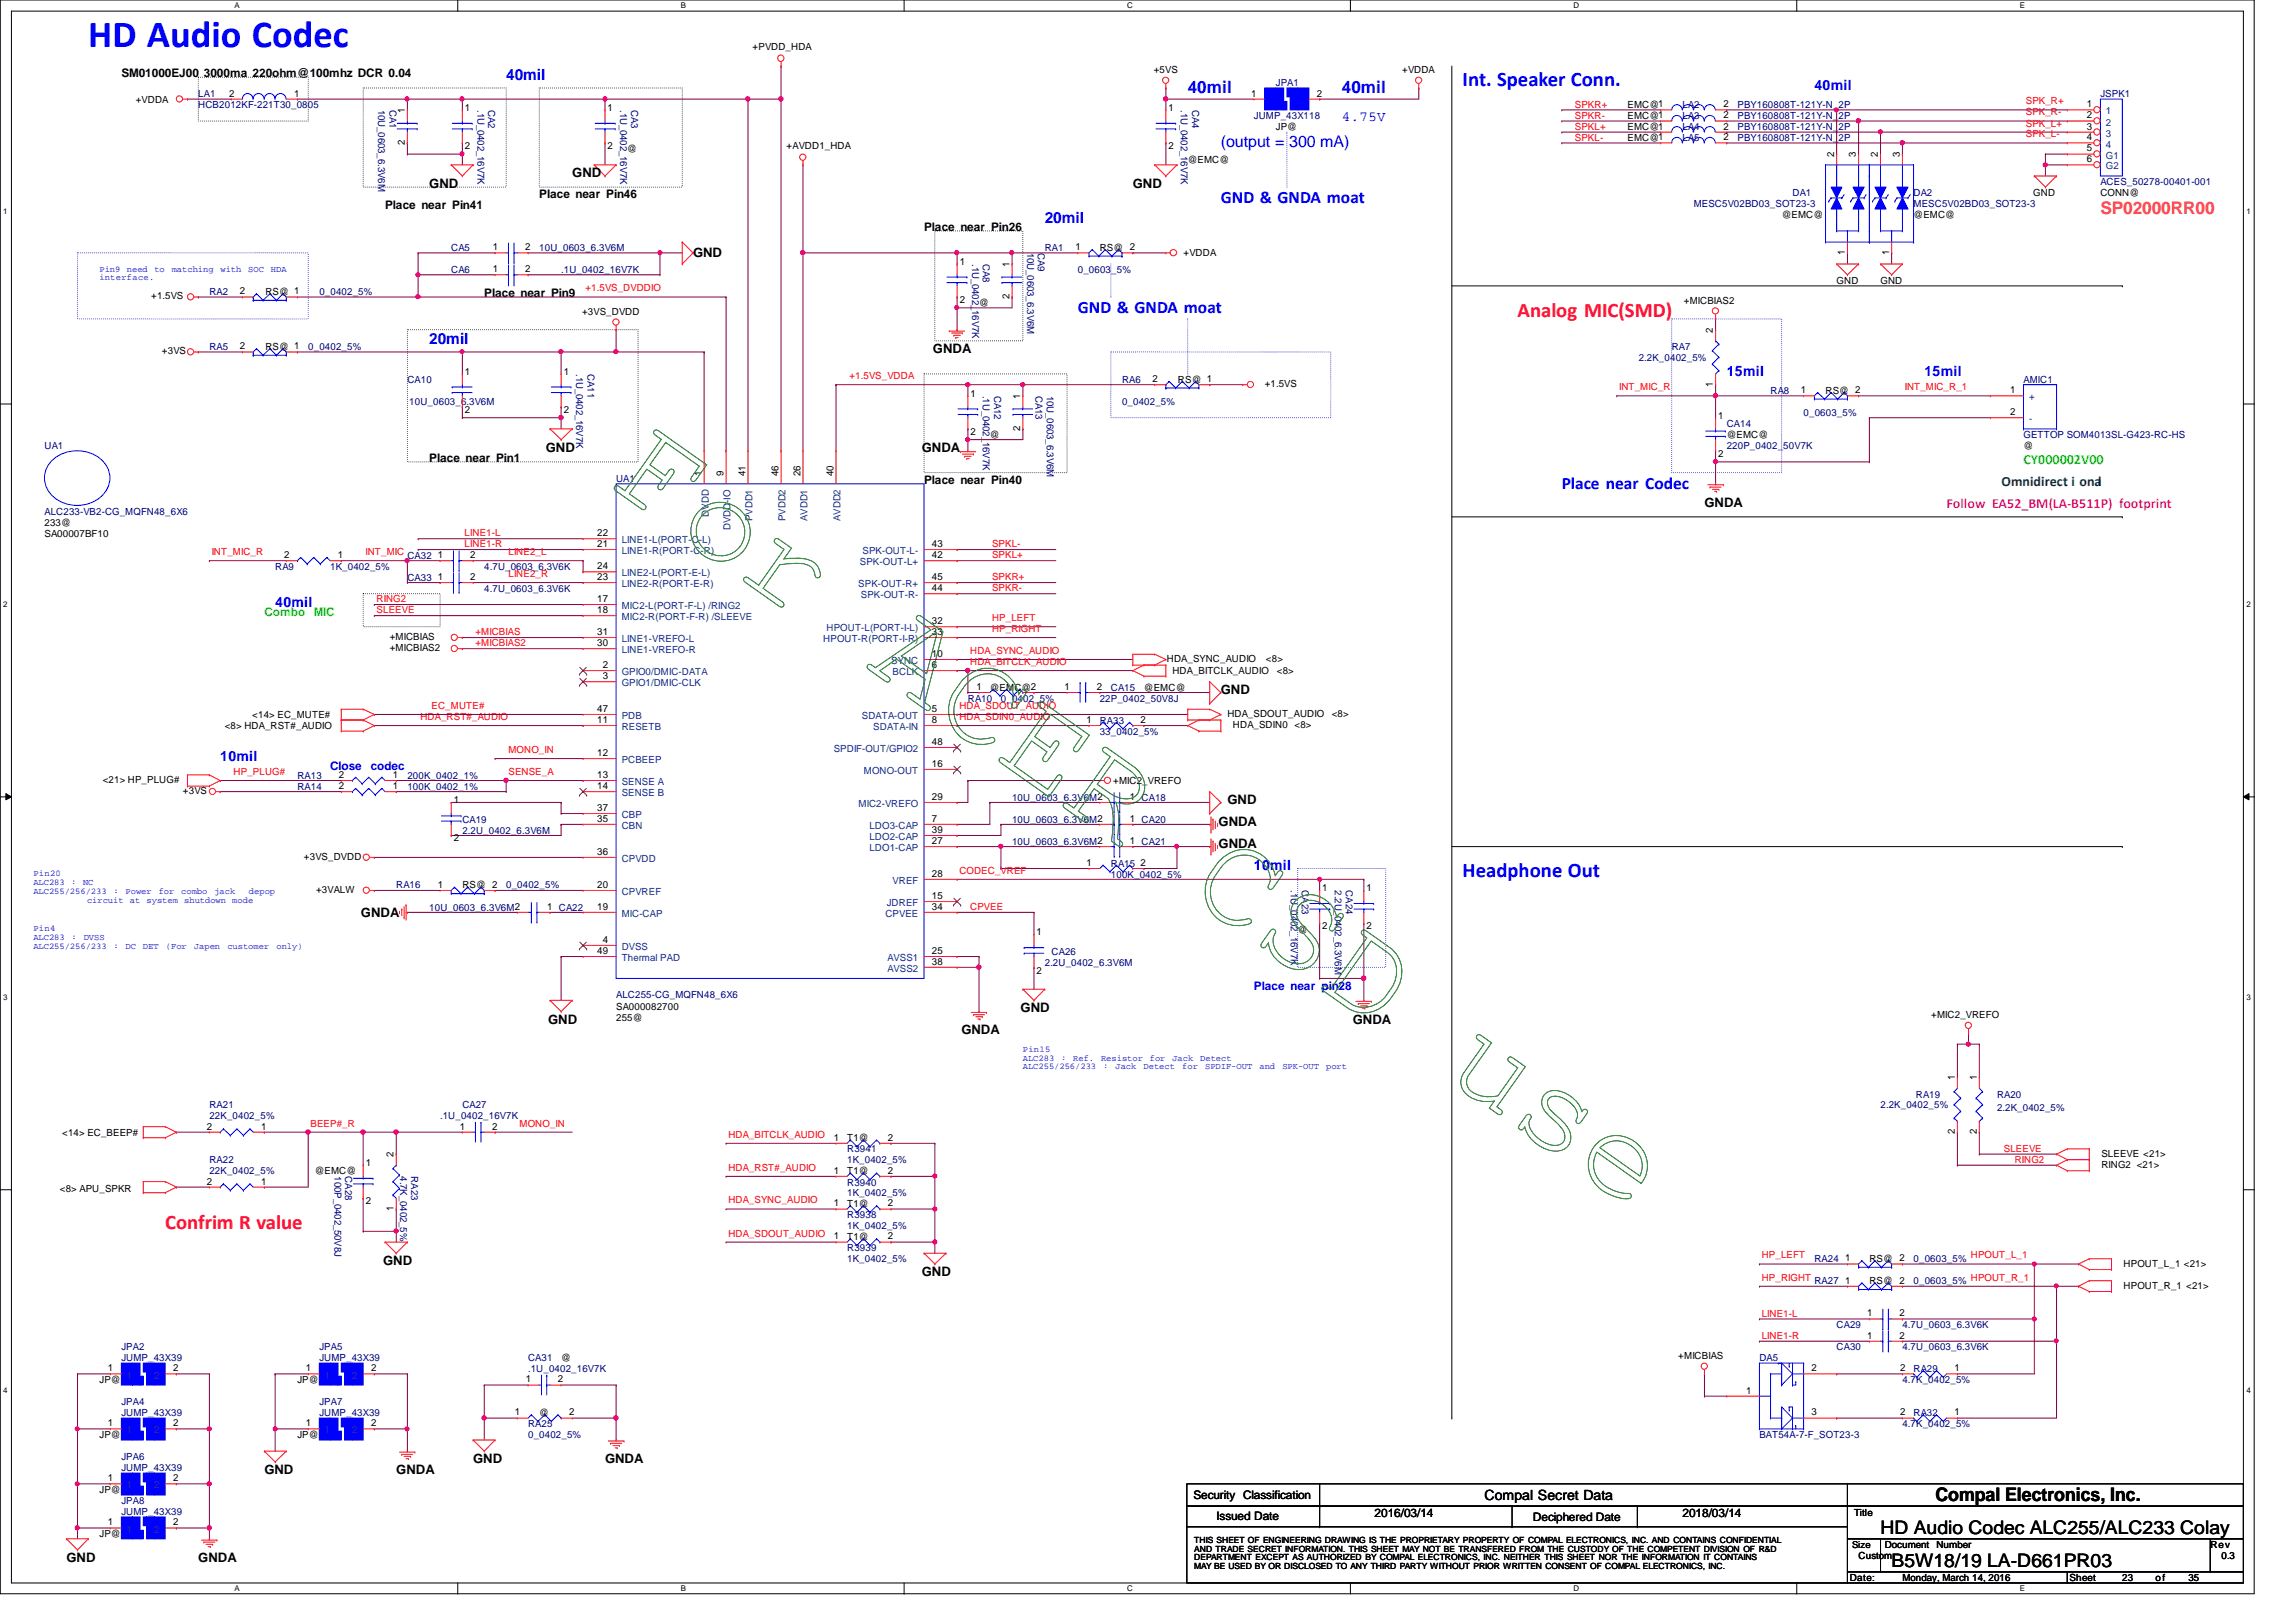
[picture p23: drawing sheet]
<svg xmlns="http://www.w3.org/2000/svg" width="297mm" height="210mm" viewBox="0 0 297 210" stroke-linecap="round" stroke-linejoin="round" font-family="sans-serif">
<defs><g id="words">
<text font-size="5" fill="#00f" x="11.4" y="6.1">HD Audio Codec</text>
<g font-size="2.7" fill="#00f">
<text x="189.2" y="11.1">Int. Speaker Conn.</text>
<text x="189.2" y="113.5">Headphone Out</text>
</g>
<g font-size="2.7" fill="#f00">
<text x="196.3" y="41">Analog MIC(SMD)</text>
<text x="21.4" y="159">Confrim R value</text>
</g>
<g font-size="2.4">
<text x="250.4" y="194.3">Compal Electronics, Inc.</text>
<text x="243.3" y="198.5">HD Audio Codec ALC255/ALC233 Colay</text>
<text x="244.7" y="202.8">B5W18/19 LA-D661PR03</text>
</g>
<g font-size="2.2" fill="#00f">
<text x="153.7" y="12.1">40mil</text>
<text x="173.6" y="12.1">40mil</text>
<text x="157.9" y="26.3">GND &amp; GNDA moat</text>
<text x="139.4" y="40.6">GND &amp; GNDA moat</text>
<text x="202.1" y="63.3">Place near Codec</text>
</g>
<text font-size="2.2" fill="#ff8000" x="271.7" y="27.7">SP02000RR00</text>
<text font-size="2.1" fill="#00f" x="157.9" y="19">(output = 300 mA)</text>
<g font-size="2" fill="#00f">
<text x="65.5" y="10.4">40mil</text>
<text x="135.2" y="28.9">20mil</text>
<text x="55.5" y="44.5">20mil</text>
</g>
<g font-size="1.8" fill="#00f">
<text x="234.7" y="11.7">40mil</text>
<text x="173.6" y="15.7">4.75V</text>
<text x="223.4" y="48.6">15mil</text>
<text x="249" y="48.6">15mil</text>
<text x="35.6" y="78.5">40mil</text>
<text x="28.5" y="98.4">10mil</text>
<text x="162.2" y="112.6">10mil</text>
</g>
<text font-size="1.8" fill="#f0f" x="251.8" y="65.7">Follow EA52_BM(LA-B511P) footprint</text>
<text font-size="1.8" fill="#004040" x="258.9" y="62.9">Omnidirect i onal</text>
<text font-size="1.8" fill="#0f0" x="261.8" y="60.1">CY000002V00</text>
<text font-size="1.8" x="192.1" y="194.1">Compal Secret Data</text>
<g font-size="1.7">
<text x="74" y="22.9">GND</text>
<text x="55.5" y="24.3">GND</text>
<text x="146.6" y="24.3">GND</text>
<text x="89.7" y="33.3">GND</text>
<text x="120.7" y="45.7">GNDA</text>
<text x="70.6" y="58.5">GND</text>
<text x="119.2" y="58.5">GNDA</text>
<text x="220.5" y="65.6">GNDA</text>
<text x="157.9" y="89.8">GND</text>
<text x="157.6" y="106.8">GNDA</text>
<text x="158.8" y="104">GND</text>
<text x="157.6" y="109.7">GNDA</text>
<text x="46.7" y="118.7">GNDA</text>
<text x="132" y="131">GND</text>
<text x="70.9" y="132.5">GND</text>
<text x="124.4" y="133.9">GNDA</text>
<text x="175" y="132.5">GNDA</text>
<text x="49.6" y="163.7">GND</text>
<text x="119.2" y="165.1">GND</text>
<text x="34.2" y="190.8">GND</text>
<text x="51.3" y="190.8">GNDA</text>
<text x="61.2" y="189.4">GND</text>
<text x="78.3" y="189.4">GNDA</text>
<text x="8.6" y="202.1">GND</text>
<text x="25.7" y="202.1">GNDA</text>
</g>
<g font-size="1.5">
<text x="15.7" y="10">SM01000EJ00 3000ma 220ohm@100mhz DCR 0.04</text>
<text x="49.8" y="27.1">Place near Pin41</text>
<text x="69.8" y="25.7">Place near Pin46</text>
<text x="119.5" y="29.9">Place near Pin26</text>
<text x="62.6" y="38.4">Place near Pin9</text>
<text x="55.5" y="59.8">Place near Pin1</text>
<text x="119.5" y="62.6">Place near Pin40</text>
<text x="154.4" y="194">Security Classification</text>
<text x="157.4" y="196.7">Issued Date</text>
<text x="177.8" y="196.3">2016/03/14</text>
<text x="198.3" y="196.8">Deciphered Date</text>
<text x="217.7" y="196.3">2018/03/14</text>
</g>
<g font-size="1.5" fill="#0f0">
<text x="34.2" y="79.7">Combo</text>
<text x="40.6" y="79.7">MIC</text>
</g>
<g font-size="1.5" fill="#00f">
<text x="42.7" y="99.6">Close</text>
<text x="48" y="99.6">codec</text>
<text x="162.2" y="128.1">Place near pin28</text>
</g>
<g font-size="1.3">
<text x="97.4" y="6.5">+PVDD_HDA</text>
<text x="149.3" y="9.4">+5VS</text>
<text x="181.4" y="9.4">+VDDA</text>
<text x="17.6" y="13.3">+VDDA</text>
<text x="29.6" y="12.5">2</text>
<text x="38.1" y="12.5">1</text>
<text x="52.4" y="14.6" transform="rotate(-90 52.4 14.6)">1</text>
<text x="60.2" y="14.4">1</text>
<text x="78.6" y="14.4">1</text>
<text x="151.2" y="14.4">1</text>
<text x="161.9" y="12.5">1</text>
<text x="165.1" y="16.8">JP@</text>
<text x="170.3" y="12.5">2</text>
<text x="210.6" y="16.8">EMC@1</text>
<text x="210.6" y="15.4">EMC@1</text>
<text x="210.6" y="14">EMC@1</text>
<text x="223" y="16.8">2</text>
<text x="223" y="15.3">2</text>
<text x="223" y="13.9">2</text>
<text x="270" y="13.9">1</text>
<text x="270" y="15.3">2</text>
<text x="270" y="16.8">3</text>
<text x="52.4" y="18.8" transform="rotate(-90 52.4 18.8)">2</text>
<text x="60.2" y="19.3">2</text>
<text x="78.6" y="19.3">2</text>
<text x="81.1" y="19.7">@</text>
<text x="101.8" y="19.3">+AVDD1_HDA</text>
<text x="151.2" y="19.3">2</text>
<text x="153.7" y="21.1">@EMC@</text>
<text x="210.6" y="18.3">EMC@1</text>
<text x="223" y="18.2">2</text>
<text x="237.3" y="20.3" transform="rotate(-90 237.3 20.3)">2</text>
<text x="240.1" y="20.3" transform="rotate(-90 240.1 20.3)">3</text>
<text x="242.9" y="20.3" transform="rotate(-90 242.9 20.3)">2</text>
<text x="245.8" y="20.3" transform="rotate(-90 245.8 20.3)">3</text>
<text x="270" y="18.2">4</text>
<text x="270" y="19.6">5</text>
<text x="270" y="21">6</text>
<text x="230.5" y="28.2">@EMC@</text>
<text x="247.6" y="28.2">@EMC@</text>
<text x="263.1" y="25.4">GND</text>
<text x="271.7" y="25.4">CONN@</text>
<text x="63.8" y="35.2">1</text>
<text x="63.8" y="32.4">1</text>
<text x="67.9" y="35.2">2</text>
<text x="67.9" y="32.4">2</text>
<text x="124.2" y="34.2">1</text>
<text x="130.6" y="34.5" transform="rotate(-90 130.6 34.5)">1</text>
<text x="139.1" y="32.4">1</text>
<text x="142.3" y="32.5">RS@ 2</text>
<text x="153.1" y="33.2">+VDDA</text>
<text x="238.7" y="33" transform="rotate(-90 238.7 33)">1</text>
<text x="244.4" y="33" transform="rotate(-90 244.4 33)">1</text>
<text x="19.6" y="38.7">+1.5VS</text>
<text x="31" y="38.1">2</text>
<text x="34.3" y="38.2">RS@ 1</text>
<text x="75.3" y="40.7">+3VS_DVDD</text>
<text x="124.2" y="39.2">2</text>
<text x="126.7" y="39.6">@</text>
<text x="130.6" y="38.7" transform="rotate(-90 130.6 38.7)">2</text>
<text x="217.8" y="39.3">+MICBIAS2</text>
<text x="237.6" y="36.7">GND</text>
<text x="243.3" y="36.7">GND</text>
<text x="21" y="45.8">+3VS</text>
<text x="31" y="45.2">2</text>
<text x="34.3" y="45.3">RS@ 1</text>
<text x="221.6" y="43.1" transform="rotate(-90 221.6 43.1)">2</text>
<text x="60.2" y="48.5">1</text>
<text x="60.2" y="53.4">2</text>
<text x="72.9" y="48.5">1</text>
<text x="72.9" y="53.4">2</text>
<text x="125.6" y="51.4">1</text>
<text x="132" y="51.6" transform="rotate(-90 132 51.6)">1</text>
<text x="149.1" y="49.4">2</text>
<text x="152.4" y="49.6">RS@ 1</text>
<text x="163.6" y="50.1">+1.5VS</text>
<text x="221.6" y="50.1" transform="rotate(-90 221.6 50.1)">1</text>
<text x="233" y="50.9">1</text>
<text x="236.2" y="51">RS@ 2</text>
<text x="260.1" y="50.9">1</text>
<text x="260.1" y="53.7">2</text>
<text x="125.6" y="56.3">2</text>
<text x="128.1" y="56.7">@</text>
<text x="132" y="55.8" transform="rotate(-90 132 55.8)">2</text>
<text x="222.3" y="54.2">1</text>
<text x="222.3" y="59.1">2</text>
<text x="223.4" y="56.7">@EMC@</text>
<text x="261.8" y="58.1">@</text>
<text x="90.8" y="61.6" transform="rotate(-90 90.8 61.6)">1</text>
<text x="93.6" y="61.6" transform="rotate(-90 93.6 61.6)">9</text>
<text x="96.4" y="61.6" transform="rotate(-90 96.4 61.6)">41</text>
<text x="100.7" y="61.6" transform="rotate(-90 100.7 61.6)">46</text>
<text x="103.5" y="61.6" transform="rotate(-90 103.5 61.6)">26</text>
<text x="107.8" y="61.6" transform="rotate(-90 107.8 61.6)">40</text>
<text x="5.8" y="68.1">233@</text>
<text x="5.8" y="69.5">SA00007BF10</text>
<text x="77.3" y="69.4">22</text>
<text x="77.3" y="70.8">21</text>
<text x="120.6" y="70.8">43</text>
<text x="36.7" y="72.2">2</text>
<text x="43.7" y="72.2">1</text>
<text x="56.6" y="72.2">1</text>
<text x="56.6" y="75.1">1</text>
<text x="60.8" y="72.2">2</text>
<text x="60.8" y="75.1">2</text>
<text x="77.3" y="73.7">24</text>
<text x="77.3" y="75.1">23</text>
<text x="77.3" y="77.9">17</text>
<text x="120.6" y="72.2">42</text>
<text x="120.6" y="76.5">44</text>
<text x="120.6" y="75.1">45</text>
<text x="50.4" y="82.8">+MICBIAS</text>
<text x="77.3" y="83.6">30</text>
<text x="77.3" y="82.2">31</text>
<text x="77.3" y="79.3">18</text>
<text x="120.6" y="80.8">32</text>
<text x="120.6" y="82.2">33</text>
<text x="50.4" y="84.3">+MICBIAS2</text>
<text x="78" y="86.4">2</text>
<text x="78" y="87.9">3</text>
<text x="120.6" y="85">10</text>
<text x="120.6" y="86.4">6</text>
<text x="126.3" y="89.3">1</text>
<text x="128.1" y="89.4">@EMC@2</text>
<text x="137.7" y="89.3">1</text>
<text x="141.9" y="89.3">2</text>
<text x="148" y="89.4">@EMC@</text>
<text x="151" y="85.7">HDA_SYNC_AUDIO</text>
<text x="151.7" y="87.2">HDA_BITCLK_AUDIO</text>
<text x="163.8" y="85.7">&lt;8&gt;</text>
<text x="165.2" y="87.2">&lt;8&gt;</text>
<text x="29.1" y="94.4">&lt;8&gt; HDA_RST#_AUDIO</text>
<text x="32.6" y="93">&lt;14&gt; EC_MUTE#</text>
<text x="77.3" y="92.1">47</text>
<text x="77.3" y="93.6">11</text>
<text x="120.6" y="93.6">8</text>
<text x="120.6" y="92.1">5</text>
<text x="140.5" y="93.6">1</text>
<text x="147.6" y="93.6">2</text>
<text x="158.8" y="92.8">HDA_SDOUT_AUDIO</text>
<text x="159.5" y="94.2">HDA_SDIN0 &lt;8&gt;</text>
<text x="172.3" y="92.8">&lt;8&gt;</text>
<text x="13.3" y="101.3">&lt;21&gt; HP_PLUG#</text>
<text x="43.9" y="100.7">2</text>
<text x="50.8" y="100.7">1</text>
<text x="77.3" y="100.7">13</text>
<text x="77.3" y="97.8">12</text>
<text x="120.6" y="99.2">16</text>
<text x="120.6" y="96.4">48</text>
<text x="144" y="101.5">+MIC2_VREFO</text>
<text x="23.7" y="102.7">+3VS</text>
<text x="43.9" y="102.1">2</text>
<text x="50.8" y="102.1">1</text>
<text x="58.7" y="104">1</text>
<text x="77.3" y="104.9">37</text>
<text x="77.3" y="106.3">35</text>
<text x="77.3" y="102.1">14</text>
<text x="120.6" y="103.5">29</text>
<text x="120.6" y="107.8">39</text>
<text x="120.6" y="106.3">7</text>
<text x="146.2" y="103.5">1 CA18</text>
<text x="146.2" y="106.3">1 CA20</text>
<text x="39.3" y="111.3">+3VS_DVDD</text>
<text x="58.7" y="108.9">2</text>
<text x="77.3" y="110.6">36</text>
<text x="120.6" y="109.2">27</text>
<text x="120.6" y="113.5">28</text>
<text x="140.5" y="112.1">1</text>
<text x="146.2" y="109.2">1 CA21</text>
<text x="147.6" y="112.1">2</text>
<text x="40.9" y="115.6">+3VALW</text>
<text x="56.6" y="114.9">1</text>
<text x="59.8" y="115">RS@ 2</text>
<text x="70.8" y="117.7">1 CA22</text>
<text x="77.3" y="114.9">20</text>
<text x="77.3" y="117.7">19</text>
<text x="120.6" y="117.7">34</text>
<text x="120.6" y="116.3">15</text>
<text x="171.1" y="115.4">1</text>
<text x="176.8" y="115.4">1</text>
<text x="77.3" y="123.4">49</text>
<text x="78" y="122">4</text>
<text x="120.6" y="123.4">25</text>
<text x="120.6" y="124.8">38</text>
<text x="134.1" y="121">1</text>
<text x="134.1" y="126">2</text>
<text x="167.9" y="120.7">@</text>
<text x="171.1" y="120.3">2</text>
<text x="176.8" y="120.3">2</text>
<text x="79.7" y="130.6">SA000082700</text>
<text x="249.8" y="131.8">+MIC2_VREFO</text>
<text x="79.7" y="132.1">255@</text>
<text x="252.9" y="139.8" transform="rotate(-90 252.9 139.8)">1</text>
<text x="255.7" y="139.8" transform="rotate(-90 255.7 139.8)">1</text>
<text x="8" y="147">&lt;14&gt; EC_BEEP#</text>
<text x="26.8" y="146.2">2</text>
<text x="33.8" y="146.2">1</text>
<text x="50.9" y="149.8" transform="rotate(-90 50.9 149.8)">2</text>
<text x="59.5" y="146.2">1</text>
<text x="63.7" y="146.2">2</text>
<text x="107.9" y="147.6">1</text>
<text x="109.6" y="147.7">T1@</text>
<text x="114.8" y="147.6">2</text>
<text x="252.9" y="146.8" transform="rotate(-90 252.9 146.8)">2</text>
<text x="255.7" y="146.8" transform="rotate(-90 255.7 146.8)">2</text>
<text x="271.9" y="149.7">SLEEVE &lt;21&gt;</text>
<text x="7.7" y="154.3">&lt;8&gt; APU_SPKR</text>
<text x="26.8" y="153.3">2</text>
<text x="33.8" y="153.3">1</text>
<text x="40.7" y="152">@EMC@</text>
<text x="47.3" y="150.9">1</text>
<text x="47.3" y="155.8">2</text>
<text x="107.9" y="151.9">1</text>
<text x="109.6" y="152">T1@</text>
<text x="114.8" y="151.9">2</text>
<text x="271.9" y="151.1">RING2 &lt;21&gt;</text>
<text x="50.9" y="156.8" transform="rotate(-90 50.9 156.8)">1</text>
<text x="107.9" y="156.1">1</text>
<text x="107.9" y="160.4">1</text>
<text x="109.6" y="156.3">T1@</text>
<text x="109.6" y="160.5">T1@</text>
<text x="114.8" y="156.1">2</text>
<text x="114.8" y="160.4">2</text>
<text x="238.7" y="163.2">1</text>
<text x="238.7" y="166.1">1</text>
<text x="241.8" y="163.4">RS@ 2</text>
<text x="241.8" y="166.2">RS@ 2</text>
<text x="274.7" y="163.9">HPOUT_L_1 &lt;21&gt;</text>
<text x="274.7" y="166.8">HPOUT_R_1 &lt;21&gt;</text>
<text x="241.6" y="170.3">1</text>
<text x="241.6" y="173.2">1</text>
<text x="245.7" y="170.3">2</text>
<text x="245.7" y="173.2">2</text>
<text x="12.9" y="179">JP@</text>
<text x="14" y="177.5">1</text>
<text x="22.4" y="177.5">2</text>
<text x="38.5" y="179">JP@</text>
<text x="39.6" y="177.5">1</text>
<text x="48" y="177.5">2</text>
<text x="68" y="178.9">1</text>
<text x="72.2" y="178.9">2</text>
<text x="72.6" y="176.1">@</text>
<text x="217.1" y="175.9">+MICBIAS</text>
<text x="234.4" y="177.5">2</text>
<text x="245.8" y="177.5">2</text>
<text x="252.9" y="177.5">1</text>
<text x="14" y="184.6">1</text>
<text x="22.4" y="184.6">2</text>
<text x="39.6" y="184.6">1</text>
<text x="48" y="184.6">2</text>
<text x="66.6" y="183.2">1</text>
<text x="69.8" y="183.3">@</text>
<text x="73.6" y="183.2">2</text>
<text x="225.9" y="180.3">1</text>
<text x="234.4" y="183.2">3</text>
<text x="245.8" y="183.2">2</text>
<text x="252.9" y="183.2">1</text>
<text x="12.9" y="186.1">JP@</text>
<text x="14" y="191.7">1</text>
<text x="22.4" y="191.7">2</text>
<text x="38.5" y="186.1">JP@</text>
<text x="12.9" y="193.2">JP@</text>
<text x="14" y="197.4">1</text>
<text x="22.4" y="197.4">2</text>
<text x="239.9" y="196.2">Title</text>
<text x="12.9" y="198.9">JP@</text>
<text x="240.4" y="201.8">Custom</text>
<text x="243.8" y="200.3">Document</text>
<text x="250.5" y="200.3">Number</text>
<text x="286" y="200.3">Rev</text>
<text x="287.4" y="201.8">0.3</text>
<text x="239.3" y="204.6">Date:</text>
<text x="246.1" y="204.6">Monday, March 14, 2016</text>
<text x="267.8" y="204.6">Sheet</text>
<text x="274.6" y="204.6">23</text>
<text x="278.8" y="204.6">o f</text>
<text x="283.1" y="204.6">35</text>
</g>
<g font-size="1.3" fill="#000080">
<text x="165.1" y="11.2">JPA1</text>
<text x="25.7" y="12.6">LA1</text>
<text x="25.7" y="14">HCB2012KF-221T30_0805</text>
<text x="48.9" y="14.2" transform="rotate(90 48.9 14.2)">10U_0603_6.3V6M</text>
<text x="50.4" y="14.2" transform="rotate(90 50.4 14.2)">CA1</text>
<text x="61.8" y="14.2" transform="rotate(90 61.8 14.2)">.1U_0402_16V7K</text>
<text x="63.2" y="14.2" transform="rotate(90 63.2 14.2)">CA2</text>
<text x="80.2" y="14.2" transform="rotate(90 80.2 14.2)">.1U_0402_16V7K</text>
<text x="81.7" y="14.2" transform="rotate(90 81.7 14.2)">CA3</text>
<text x="152.8" y="14.2" transform="rotate(90 152.8 14.2)">.1U_0402_16V7K</text>
<text x="154.2" y="14.2" transform="rotate(90 154.2 14.2)">CA4</text>
<text x="162.2" y="15.4">JUMP_43X118</text>
<text x="217.7" y="16.8">LA4</text>
<text x="217.7" y="15.4">LA3</text>
<text x="217.7" y="14">LA2</text>
<text x="224.8" y="16.8">PBY160808T-121Y-N_2P</text>
<text x="224.8" y="15.4">PBY160808T-121Y-N_2P</text>
<text x="224.8" y="14">PBY160808T-121Y-N_2P</text>
<text x="271.7" y="12.6">JSPK1</text>
<text x="217.7" y="18.3">LA5</text>
<text x="224.8" y="18.3">PBY160808T-121Y-N_2P</text>
<text x="271.7" y="24">ACES_50278-00401-001</text>
<text x="219.1" y="26.8">MESC5V02BD03_SOT23-3</text>
<text x="231.9" y="25.4">DA1</text>
<text x="247.6" y="25.4">DA2</text>
<text x="247.6" y="26.8">MESC5V02BD03_SOT23-3</text>
<text x="58.4" y="35.3">CA6</text>
<text x="58.4" y="32.5">CA5</text>
<text x="69.8" y="32.5">10U_0603_6.3V6M</text>
<text x="72.6" y="35.3">.1U_0402_16V7K</text>
<text x="125.8" y="34.2" transform="rotate(90 125.8 34.2)">.1U_0402_16V7K</text>
<text x="127.2" y="34.2" transform="rotate(90 127.2 34.2)">CA8</text>
<text x="132.9" y="32.7" transform="rotate(90 132.9 32.7)">10U_0603_6.3V6M</text>
<text x="134.3" y="32.7" transform="rotate(90 134.3 32.7)">CA9</text>
<text x="135.2" y="32.5">RA1</text>
<text x="139.4" y="35.3">0_0603_5%</text>
<text x="27.1" y="38.2">RA2</text>
<text x="41.3" y="38.2">0_0402_5%</text>
<text x="27.1" y="45.3">RA5</text>
<text x="39.9" y="45.3">0_0402_5%</text>
<text x="212" y="46.7">2.2K_0402_5%</text>
<text x="216.3" y="45.3">RA7</text>
<text x="52.7" y="49.6">CA10</text>
<text x="53" y="52.4">10U_0603_6.3V6M</text>
<text x="74.5" y="48.4" transform="rotate(90 74.5 48.4)">.1U_0402_16V7K</text>
<text x="76" y="48.4" transform="rotate(90 76 48.4)">CA11</text>
<text x="127.2" y="51.2" transform="rotate(90 127.2 51.2)">.1U_0402_16V7K</text>
<text x="128.6" y="51.2" transform="rotate(90 128.6 51.2)">CA12</text>
<text x="134" y="51.2" transform="rotate(90 134 51.2)">CA13</text>
<text x="135.4" y="51.2" transform="rotate(90 135.4 51.2)">10U_0603_6.3V6M</text>
<text x="145.2" y="49.6">RA6</text>
<text x="145.2" y="52.4">0_0402_5%</text>
<text x="229.1" y="51">RA8</text>
<text x="233.3" y="53.8">0_0603_5%</text>
<text x="261.8" y="49.6">AMIC1</text>
<text x="5.8" y="58.1">UA1</text>
<text x="223.4" y="55.2">CA14</text>
<text x="223.4" y="58.1">220P_0402_50V7K</text>
<text x="261.8" y="56.7">GETTOP SOM4013SL-G423-RC-HS</text>
<text x="79.7" y="62.4">UA1</text>
<text x="5.8" y="66.6">ALC233-VB2-CG_MQFN48_6X6</text>
<text x="35.6" y="73.7">RA9</text>
<text x="42.7" y="73.7">1K_0402_5%</text>
<text x="52.7" y="72.3">CA32</text>
<text x="52.7" y="75.2">CA33</text>
<text x="62.6" y="73.7">4.7U_0603_6.3V6K</text>
<text x="62.6" y="76.6">4.7U_0603_6.3V6K</text>
<text x="143.7" y="89.4">CA15</text>
<text x="125.2" y="90.8">RA10</text>
<text x="129.5" y="90.8">0_0402_5%</text>
<text x="142.3" y="93.6">RA33</text>
<text x="142.3" y="95.1">33_0402_5%</text>
<text x="142.3" y="90.8">22P_0402_50V8J</text>
<text x="38.5" y="100.8">RA13</text>
<text x="52.7" y="100.8">200K_0402_1%</text>
<text x="38.5" y="102.2">RA14</text>
<text x="52.7" y="102.2">100K_0402_1%</text>
<text x="59.8" y="106.5">CA19</text>
<text x="59.8" y="107.9">2.2U_0402_6.3V6M</text>
<text x="130.9" y="103.6">10U_0603_6.3V6M2</text>
<text x="130.9" y="106.5">10U_0603_6.3V6M2</text>
<text x="130.9" y="109.3">10U_0603_6.3V6M2</text>
<text x="143.7" y="112.1">RA15</text>
<text x="143.7" y="113.6">100K_0402_5%</text>
<text x="51.3" y="115">RA16</text>
<text x="55.5" y="117.9">10U_0603_6.3V6M2</text>
<text x="65.5" y="115">0_0402_5%</text>
<text x="167" y="115.2" transform="rotate(90 167 115.2)">.1U_0402_16V7K</text>
<text x="168.4" y="115.2" transform="rotate(90 168.4 115.2)">CA23</text>
<text x="172.7" y="115.2" transform="rotate(90 172.7 115.2)">2.2U_0402_6.3V6M</text>
<text x="174.1" y="115.2" transform="rotate(90 174.1 115.2)">CA24</text>
<text x="135.2" y="125">2.2U_0402_6.3V6M</text>
<text x="136.1" y="123.5">CA26</text>
<text x="79.7" y="129.2">ALC255-CG_MQFN48_6X6</text>
<text x="27.1" y="143.4">RA21</text>
<text x="59.8" y="143.4">CA27</text>
<text x="243.3" y="143.4">2.2K_0402_5%</text>
<text x="247.9" y="142">RA19</text>
<text x="258.4" y="142">RA20</text>
<text x="258.4" y="143.7">2.2K_0402_5%</text>
<text x="27.1" y="144.9">22K_0402_5%</text>
<text x="56.9" y="144.9">.1U_0402_16V7K</text>
<text x="109.6" y="149.1">R3941</text>
<text x="27.1" y="150.5">RA22</text>
<text x="27.1" y="152">22K_0402_5%</text>
<text x="43.3" y="152.2" transform="rotate(90 43.3 152.2)">100P_0402_50V8J</text>
<text x="44.7" y="152.2" transform="rotate(90 44.7 152.2)">CA28</text>
<text x="51.8" y="152.2" transform="rotate(90 51.8 152.2)">4.7K_0402_5%</text>
<text x="53.2" y="152.2" transform="rotate(90 53.2 152.2)">RA23</text>
<text x="109.6" y="153.4">R3940</text>
<text x="109.6" y="154.8">1K_0402_5%</text>
<text x="109.6" y="150.5">1K_0402_5%</text>
<text x="109.6" y="157.6">R3938</text>
<text x="109.6" y="159.1">1K_0402_5%</text>
<text x="109.6" y="161.9">R3939</text>
<text x="109.6" y="163.4">1K_0402_5%</text>
<text x="234.7" y="163.4">RA24</text>
<text x="234.7" y="166.2">RA27</text>
<text x="247.6" y="163.4">0_0603_5%</text>
<text x="247.6" y="166.2">0_0603_5%</text>
<text x="237.6" y="171.9">CA29</text>
<text x="246.1" y="171.9">4.7U_0603_6.3V6K</text>
<text x="15.7" y="174.8">JPA2</text>
<text x="15.7" y="176.1">JUMP_43X39</text>
<text x="41.3" y="174.8">JPA5</text>
<text x="41.3" y="176.1">JUMP_43X39</text>
<text x="68.3" y="176.1">CA31</text>
<text x="68.3" y="177.6">.1U_0402_16V7K</text>
<text x="227.6" y="176.1">DA5</text>
<text x="237.6" y="174.8">CA30</text>
<text x="246.1" y="179">4.7K_0402_5%</text>
<text x="246.1" y="174.8">4.7U_0603_6.3V6K</text>
<text x="247.6" y="177.6">RA29</text>
<text x="15.7" y="181.9">JPA4</text>
<text x="15.7" y="183.3">JUMP_43X39</text>
<text x="41.3" y="181.9">JPA7</text>
<text x="41.3" y="183.3">JUMP_43X39</text>
<text x="68.3" y="184.7">RA25</text>
<text x="246.1" y="184.7">4.7K_0402_5%</text>
<text x="247.6" y="183.3">RA32</text>
<text x="15.7" y="189">JPA6</text>
<text x="15.7" y="190.4">JUMP_43X39</text>
<text x="68.3" y="186.1">0_0402_5%</text>
<text x="227.6" y="186.1">BAT54A-7-F_SOT23-3</text>
<text x="15.7" y="194.6">JPA8</text>
<text x="15.7" y="196.1">JUMP_43X39</text>
</g>
<g font-size="1.3" fill="#f00">
<text x="203.7" y="13.9">SPKR+</text>
<text x="203.7" y="15.4">SPKR-</text>
<text x="203.7" y="16.8">SPKL+</text>
<text x="262.1" y="14.9">SPK_R-</text>
<text x="262.1" y="13.5">SPK_R+</text>
<text x="262.1" y="16.4">SPK_L+</text>
<text x="262.1" y="17.8">SPK_L-</text>
<text x="203.7" y="18.2">SPKL-</text>
<text x="75.7" y="37.7">+1.5VS_DVDDIO</text>
<text x="109.9" y="49.1">+1.5VS_VDDA</text>
<text x="209.5" y="50.5">INT_MIC_R</text>
<text x="246.4" y="50.5">INT_MIC_R_1</text>
<text x="27.4" y="71.8">INT_MIC_R</text>
<text x="47.3" y="71.8">INT_MIC</text>
<text x="60.1" y="69.4">LINE1-L</text>
<text x="60.1" y="70.8">LINE1-R</text>
<text x="65.8" y="71.8">LINE2_L</text>
<text x="128.4" y="70.8">SPKL-</text>
<text x="48.7" y="77.9">RING2</text>
<text x="65.8" y="74.7">LINE2_R</text>
<text x="128.4" y="72.3">SPKL+</text>
<text x="128.4" y="75.1">SPKR+</text>
<text x="128.4" y="76.5">SPKR-</text>
<text x="48.7" y="79.4">SLEEVE</text>
<text x="61.5" y="82.2">+MICBIAS</text>
<text x="61.5" y="83.7">+MICBIAS2</text>
<text x="128.4" y="80.4">HP_LEFT</text>
<text x="128.4" y="81.8">HP_RIGHT</text>
<text x="125.5" y="84.6">HDA_SYNC_AUDIO</text>
<text x="125.5" y="86.1">HDA_BITCLK_AUDIO</text>
<text x="54.4" y="93.2">HDA_RST#_AUDIO</text>
<text x="55.8" y="91.7">EC_MUTE#</text>
<text x="124.1" y="93.2">HDA_SDIN0_AUDIO</text>
<text x="124.1" y="91.7">HDA_SDOUT_AUDIO</text>
<text x="30.2" y="100.3">HP_PLUG#</text>
<text x="65.8" y="97.5">MONO_IN</text>
<text x="65.8" y="100.3">SENSE_A</text>
<text x="124.1" y="113.1">CODEC_VREF</text>
<text x="125.5" y="117.8">CPVEE</text>
<text x="40.2" y="145.8">BEEP#_R</text>
<text x="67.2" y="145.8">MONO_IN</text>
<text x="94.2" y="147.2">HDA_BITCLK_AUDIO</text>
<text x="259.2" y="149.1">SLEEVE</text>
<text x="94.2" y="155.7">HDA_SYNC_AUDIO</text>
<text x="94.2" y="151.5">HDA_RST#_AUDIO</text>
<text x="260.6" y="150.5">RING2</text>
<text x="94.2" y="160">HDA_SDOUT_AUDIO</text>
<text x="227.9" y="162.9">HP_LEFT</text>
<text x="227.9" y="165.7">HP_RIGHT</text>
<text x="255" y="162.9">HPOUT_L_1</text>
<text x="255" y="165.7">HPOUT_R_1</text>
<text x="227.9" y="173.3">LINE1-R</text>
<text x="227.9" y="170.4">LINE1-L</text>
</g>
<g font-size="1.3" fill="#004080">
<text x="272.5" y="14.8">1</text>
<text x="272.5" y="16.3">2</text>
<text x="272.5" y="17.7">3</text>
<text x="272.5" y="19.1">4</text>
<text x="272.5" y="20.5">G1</text>
<text x="272.5" y="21.9">G2</text>
<text x="262.5" y="51.8">+</text>
<text x="262.5" y="54.7">-</text>
<text x="80.4" y="70.3">LINE1-L(PORT-C-L)</text>
<text x="80.4" y="71.7">LINE1-R(PORT-C-R)</text>
<text x="91.7" y="66.8" transform="rotate(-90 91.7 66.8)">DVDD</text>
<text x="94.5" y="68.6" transform="rotate(-90 94.5 68.6)">DVDD-IO</text>
<text x="97.4" y="67.5" transform="rotate(-90 97.4 67.5)">PVDD1</text>
<text x="101.6" y="67.5" transform="rotate(-90 101.6 67.5)">PVDD2</text>
<text x="104.5" y="67.5" transform="rotate(-90 104.5 67.5)">AVDD1</text>
<text x="108.8" y="67.5" transform="rotate(-90 108.8 67.5)">AVDD2</text>
<text x="111.6" y="71.7">SPK-OUT-L-</text>
<text x="80.4" y="74.6">LINE2-L(PORT-E-L)</text>
<text x="80.4" y="76">LINE2-R(PORT-E-R)</text>
<text x="111" y="76">SPK-OUT-R+</text>
<text x="111.2" y="73.2">SPK-OUT-L+</text>
<text x="111.4" y="77.4">SPK-OUT-R-</text>
<text x="80.4" y="83.1">LINE1-VREFO-L</text>
<text x="80.4" y="80.3">MIC2-R(PORT-F-R) /SLEEVE</text>
<text x="80.4" y="78.8">MIC2-L(PORT-F-L) /RING2</text>
<text x="106.5" y="83.1">HPOUT-R(PORT-I-R)</text>
<text x="106.9" y="81.7">HPOUT-L(PORT-I-L)</text>
<text x="80.4" y="84.5">LINE1-VREFO-R</text>
<text x="80.4" y="87.4">GPIO0/DMIC-DATA</text>
<text x="80.4" y="88.8">GPIO1/DMIC-CLK</text>
<text x="115.3" y="85.9">SYNC</text>
<text x="115.5" y="87.4">BCLK</text>
<text x="80.4" y="93">PDB</text>
<text x="80.4" y="94.5">RESETB</text>
<text x="111.5" y="93">SDATA-OUT</text>
<text x="113" y="94.5">SDATA-IN</text>
<text x="80.4" y="101.6">SENSE A</text>
<text x="80.4" y="98.8">PCBEEP</text>
<text x="107.9" y="97.3">SPDIF-OUT/GPIO2</text>
<text x="111.8" y="100.2">MONO-OUT</text>
<text x="80.4" y="105.9">CBP</text>
<text x="80.4" y="107.3">CBN</text>
<text x="80.4" y="103">SENSE B</text>
<text x="111.1" y="104.4">MIC2-VREFO</text>
<text x="112.5" y="107.3">LDO3-CAP</text>
<text x="80.4" y="111.5">CPVDD</text>
<text x="112.5" y="110.2">LDO1-CAP</text>
<text x="112.5" y="108.7">LDO2-CAP</text>
<text x="80.4" y="115.8">CPVREF</text>
<text x="80.4" y="118.7">MIC-CAP</text>
<text x="114.6" y="118.7">CPVEE</text>
<text x="114.7" y="117.3">JDREF</text>
<text x="115.5" y="114.4">VREF</text>
<text x="80.4" y="122.9">DVSS</text>
<text x="80.4" y="124.4">Thermal PAD</text>
<text x="114.8" y="124.4">AVSS1</text>
<text x="114.8" y="125.8">AVSS2</text>
<text x="16.4" y="178.4">1</text>
<text x="19.9" y="178.4">2</text>
<text x="42" y="178.4">1</text>
<text x="45.5" y="178.4">2</text>
<text x="16.4" y="185.5">1</text>
<text x="19.9" y="185.5">2</text>
<text x="42" y="185.5">1</text>
<text x="45.5" y="185.5">2</text>
<text x="16.4" y="192.6">1</text>
<text x="19.9" y="192.6">2</text>
<text x="16.4" y="198.3">1</text>
<text x="19.9" y="198.3">2</text>
</g>
<text font-size="1.2" x="239.6" y="200.3">Size</text>
<g font-size="1.1" fill="#00f">
<text x="12.9" y="35.1">Pin9</text>
<text x="16.4" y="35.1">need</text>
<text x="20" y="35.1">to</text>
<text x="22.2" y="35.1">matching</text>
<text x="28.5" y="35.1">with</text>
<text x="32.1" y="35.1">SOC</text>
<text x="35" y="35.1">HDA</text>
<text x="12.9" y="36.3">interface.</text>
<text x="4.3" y="113.4">Pin20</text>
<text x="4.3" y="114.5">ALC283</text>
<text x="4.3" y="115.7">ALC255/256/233</text>
<text x="9.2" y="114.5">:</text>
<text x="10.7" y="114.5">NC</text>
<text x="11.3" y="116.8">circuit at system shutdown mode</text>
<text x="14.7" y="115.7">:</text>
<text x="16.3" y="115.7">Power</text>
<text x="20.5" y="115.7">for</text>
<text x="23.4" y="115.7">combo</text>
<text x="27.7" y="115.7">jack</text>
<text x="32.2" y="115.7">depop</text>
<text x="4.3" y="120.5">Pin4</text>
<text x="4.3" y="121.6">ALC283</text>
<text x="4.3" y="122.8">ALC255/256/233</text>
<text x="9.3" y="121.6">:</text>
<text x="10.8" y="121.6">DVSS</text>
<text x="14.7" y="122.8">:</text>
<text x="16.3" y="122.8">DC</text>
<text x="18.5" y="122.8">DET</text>
<text x="21.5" y="122.8">(For</text>
<text x="25.1" y="122.8">Japen</text>
<text x="29.4" y="122.8">customer</text>
<text x="35.8" y="122.8">only)</text>
<text x="132.3" y="136.1">Pin15</text>
<text x="132.3" y="137.2">ALC283</text>
<text x="137.3" y="137.2">:</text>
<text x="138.8" y="137.2">Ref.</text>
<text x="142.4" y="137.2">Resistor</text>
<text x="148.8" y="137.2">for</text>
<text x="151.7" y="137.2">Jack</text>
<text x="155.3" y="137.2">Detect</text>
<text x="132.3" y="138.4">ALC255/256/233</text>
<text x="142.7" y="138.4">:</text>
<text x="144.3" y="138.4">Jack</text>
<text x="148" y="138.4">Detect</text>
<text x="152.9" y="138.4">for</text>
<text x="155.9" y="138.4">SPDIF-OUT</text>
<text x="162.9" y="138.4">and</text>
<text x="165.9" y="138.4">SPK-OUT</text>
<text x="171.6" y="138.4">port</text>
</g>
<g font-size="1.1">
<text x="154.5" y="200.8">AND TRADE SECRET INFORMATION. THIS SHEET MAY NOT BE TRANSFERED FROM THE CUSTODY OF THE COMPETENT DIVISION OF R&amp;D</text>
<text x="154.5" y="201.9">DEPARTMENT EXCEPT AS AUTHORIZED BY COMPAL ELECTRONICS, INC. NEITHER THIS SHEET NOR THE INFORMATION IT CONTAINS</text>
<text x="154.5" y="199.6">THIS SHEET OF ENGINEERING DRAWING IS THE PROPRIETARY PROPERTY OF COMPAL ELECTRONICS, INC. AND CONTAINS CONFIDENTIAL</text>
<text x="154.5" y="203.1">MAY BE USED BY OR DISCLOSED TO ANY THIRD PARTY WITHOUT PRIOR WRITTEN CONSENT OF COMPAL ELECTRONICS, INC.</text>
</g>
<g font-size="1">
<text x="30.3" y="1.1">A</text>
<text x="88.1" y="1.1">B</text>
<text x="145.8" y="1.1">C</text>
<text x="203.6" y="1.1">D</text>
<text x="261.3" y="1.1">E</text>
<text x=".4" y="27.7">1</text>
<text x="290.6" y="27.7">1</text>
<text x=".4" y="78.6">2</text>
<text x="290.6" y="78.6">2</text>
<text x=".4" y="129.4">3</text>
<text x="290.6" y="129.4">3</text>
<text x=".4" y="180.3">4</text>
<text x="290.6" y="180.3">4</text>
<text x="30.3" y="205.9">A</text>
<text x="88.1" y="205.9">B</text>
<text x="145.8" y="205.9">C</text>
<text x="203.6" y="205.9">D</text>
<text x="261.3" y="205.9">E</text>
</g>
</g></defs>
<path d="M0 0h291.6v206.2h-291.6zM1.5 1.4h288.7v203.5h-288.7z" fill="none" stroke="#000" stroke-width=".13"/>
<g fill="#fff">
<path d="M30.3 .2h.7v1.1h-.7z"/>
<path d="M30.3 205h.7v1.2h-.7z"/>
</g>
<path d="M59.2 0v1.4M59.2 204.9v1.4" fill="none" stroke="#000" stroke-width=".13"/>
<g fill="#fff">
<path d="M88.1 .2h.7v1.1h-.7z"/>
<path d="M88.1 205h.7v1.2h-.7z"/>
</g>
<path d="M117 0v1.4M117 204.9v1.4" fill="none" stroke="#000" stroke-width=".13"/>
<g fill="#fff">
<path d="M145.8 .2h.8v1.1h-.8z"/>
<path d="M145.8 205h.8v1.2h-.8z"/>
</g>
<path d="M174.7 0v1.4M174.7 204.9v1.4" fill="none" stroke="#000" stroke-width=".13"/>
<g fill="#fff">
<path d="M203.6 .2h.7v1.1h-.7z"/>
<path d="M203.6 205h.7v1.2h-.7z"/>
</g>
<path d="M232.4 0v1.4M232.4 204.9v1.4" fill="none" stroke="#000" stroke-width=".13"/>
<g fill="#fff">
<path d="M261.3 .2h.7v1.1h-.7z"/>
<path d="M261.3 205h.7v1.2h-.7z"/>
<path d="M.4 26.8h.6v1.2h-.6z"/>
<path d="M290.6 26.8h.6v1.2h-.6z"/>
<path d="M.4 77.7h.6v1.1h-.6z"/>
<path d="M290.6 77.7h.6v1.1h-.6z"/>
</g>
<path d="M0 52.3h1.5M290.2 52.3h1.5" fill="none" stroke="#000" stroke-width=".13"/>
<g fill="#fff">
<path d="M.4 128.5h.6v1.2h-.6z"/>
<path d="M290.6 128.5h.6v1.2h-.6z"/>
</g>
<path d="M0 103.1h1.5M.8 102.7l.7 .4-.7 .4zM290.2 103.1l.8-.4v.8zM290.2 103.1h1.5" fill="none" stroke="#000" stroke-width=".13"/>
<path d="M.8 102.7l.7 .4-.7 .4zM290.2 103.1l.8-.4v.8z" fill="#000"/>
<g fill="#fff">
<path d="M.4 179.4h.6v1.1h-.6z"/>
<path d="M290.6 179.4h.6v1.1h-.6z"/>
</g>
<path d="M187.8 8.6v174.9M187.8 37h86.8M274.6 37h.1M187.8 66.9h86.8M274.6 66.9h.1M187.8 109.6h86.8M274.6 109.6h.1M0 154h1.5M290.2 154h1.5M187.8 183.5h.1" fill="none" stroke="#000" stroke-width=".13"/>
<path d="M166.5 17.1h.1M10 32.7h29.9v8.6h-29.9zM143.7 34.2v4.2M143.7 38.4h.1M166.5 24.2v-7.1M143.7 45.6h28.5v8.5h-28.5zM153.7 48.4v-7.1M153.7 41.3h.1M216.3 41.3h14.2v19.9h-14.2zM167.9 112.4h11.4v12.8h-11.4z" fill="none" stroke="#00f" stroke-width=".13" stroke-dasharray="0 .3"/>
<path d="M25.7 10h14.2v5.7h-14.2zM47 11.4h18.5v12.8h-18.5zM69.8 11.4h18.5v12.8h-18.5zM120.9 29.9h11.4v14.2h-11.4zM52.7 42.7h29.8v17.1h-29.8zM119.5 48.4h18.5v12.8h-18.5zM47 76.8h9.9v4.3h-9.9z" fill="none" stroke="#000" stroke-width=".13" stroke-dasharray="0 .3"/>
<path d="M115.3 156.5h.1M115.3 156.5h5.6M120.9 156.5h.1M120.9 156.5v4.2" fill="none" stroke="#800040" stroke-width=".13"/>
<circle cx="120.9" cy="160.7" r=".27" fill="#f0f"/>
<circle cx="120.9" cy="160.7" r=".27" fill="none" stroke="#f0f" stroke-width=".13"/>
<path d="M93.9 156.5h.1M93.9 156.5h14.3M115.3 152.2h.1M115.3 152.2h5.6M120.9 152.2h.1M120.9 152.2v4.3M93.9 160.7h.1M93.9 160.7h14.3M115.3 160.7h.1M115.3 160.7h5.6M120.9 160.7h.1M120.9 160.7v1.5" fill="none" stroke="#800040" stroke-width=".13"/>
<circle cx="120.9" cy="156.5" r=".26" fill="#f0f"/>
<circle cx="120.9" cy="156.5" r=".26" fill="none" stroke="#f0f" stroke-width=".13"/>
<circle cx="120.9" cy="152.2" r=".26" fill="#f0f"/>
<circle cx="120.9" cy="152.2" r=".26" fill="none" stroke="#f0f" stroke-width=".13"/>
<g fill="none" stroke="#800040" stroke-width=".13">
<path d="M25.7 38.4h.1M25.7 38.4h5.7M38.5 38.4h15.6M54.1 38.4h.1M72.6 52.7h.1M72.6 52.7v1.4M79.7 45.6h11.4M91.1 45.6h.1M22.8 153.6h.1M22.8 153.6h4.3M64 146.5h.1M64 146.5h10"/>
<path d="M93.9 152.2h.1M93.9 152.2h14.3"/>
</g>
<circle cx="72.6" cy="54" r=".29" fill="#f0f"/>
<circle cx="72.6" cy="54" r=".29" fill="none" stroke="#f0f" stroke-width=".13"/>
<path d="M54.1 32.7h.1M54.1 35.6h.1M54.1 32.7h9.9M54.1 32.7v2.9M54.1 38.4h39.8M93.9 38.4h.1" fill="none" stroke="#800040" stroke-width=".13"/>
<circle cx="54.1" cy="38.4" r=".27" fill="#f0f"/>
<circle cx="54.1" cy="38.4" r=".27" fill="none" stroke="#f0f" stroke-width=".13"/>
<path d="M54.1 35.6h.1M54.1 35.6h9.9" fill="none" stroke="#800040" stroke-width=".13"/>
<circle cx="54.1" cy="35.6" r=".27" fill="#f0f"/>
<circle cx="54.1" cy="35.6" r=".27" fill="none" stroke="#f0f" stroke-width=".13"/>
<path d="M54.1 38.4h.1M54.1 35.6v2.8M68.3 32.7h17.1M85.4 32.7h.1" fill="none" stroke="#800040" stroke-width=".13"/>
<circle cx="85.4" cy="32.7" r=".27" fill="#f0f"/>
<circle cx="85.4" cy="32.7" r=".27" fill="none" stroke="#f0f" stroke-width=".13"/>
<g fill="none" stroke="#800040" stroke-width=".13">
<path d="M101 8.6h.1M101 8.6v4.2M68.3 35.6h.1M68.3 35.6h17.1M85.4 35.6h.1M85.4 32.7h.1M85.4 32.7v2.9M85.4 32.7h2.9M48.4 111h.1M48.4 111h27M35.6 177.8h.1M35.6 177.8h4.3"/>
<path d="M35.6 177.8v7.1M48.4 177.8h.1M48.4 177.8h4.3M52.7 177.8h.1M52.7 177.8v7.1"/>
</g>
<circle cx="52.7" cy="184.9" r=".26" fill="#f0f"/>
<circle cx="52.7" cy="184.9" r=".26" fill="none" stroke="#f0f" stroke-width=".13"/>
<path d="M38.5 45.6h.1M38.5 45.6h21.3M10 184.9h.1M10 184.9v7.1M22.8 184.9h.1M22.8 184.9h4.3M27.1 184.9h.1M27.1 184.9v7.1" fill="none" stroke="#800040" stroke-width=".13"/>
<circle cx="59.8" cy="45.5" r=".26" fill="#f0f"/>
<circle cx="59.8" cy="45.5" r=".26" fill="none" stroke="#f0f" stroke-width=".13"/>
<path d="M132.3 49.8h.1M132.3 49.8h17.1" fill="none" stroke="#800040" stroke-width=".13"/>
<circle cx="132.3" cy="49.8" r=".27" fill="#f0f"/>
<circle cx="132.3" cy="49.8" r=".27" fill="none" stroke="#f0f" stroke-width=".13"/>
<g fill="none" stroke="#800040" stroke-width=".13">
<path d="M223.4 17.1h.1M223.4 18.5h.1M223.4 14.2h.1M223.4 15.7h17M223.4 17.1h19.9M223.4 18.5h22.7M223.4 14.2h14.2M240.4 15.7h.1M72.6 45.6h.1M72.6 45.6h7.1M156.5 49.8h.1M156.5 49.8h4.3"/>
<path d="M51.3 102.4h.1M51.3 102.4h14.2"/>
</g>
<circle cx="79.7" cy="45.5" r=".27" fill="#f0f"/>
<circle cx="79.7" cy="45.5" r=".27" fill="none" stroke="#f0f" stroke-width=".13"/>
<circle cx="72.6" cy="45.5" r=".27" fill="#f0f"/>
<circle cx="72.6" cy="45.5" r=".27" fill="none" stroke="#f0f" stroke-width=".13"/>
<path d="M52.7 12.8h.1M52.7 19.9h.1M52.7 12.8v1.4M52.7 19.9h7.1M59.8 19.9h.1M59.8 12.8h.1M59.8 12.8v1.4M59.8 19.9v1.4M96.8 12.8h.1M96.8 12.8h4.2M91.1 45.6h.1M91.1 45.6v12.7" fill="none" stroke="#800040" stroke-width=".13"/>
<circle cx="59.8" cy="19.9" r=".27" fill="#f0f"/>
<circle cx="59.8" cy="19.9" r=".27" fill="none" stroke="#f0f" stroke-width=".13"/>
<path d="M52.7 12.8h.1M52.7 12.8h7.1" fill="none" stroke="#800040" stroke-width=".13"/>
<circle cx="52.6" cy="12.8" r=".27" fill="#f0f"/>
<circle cx="52.6" cy="12.8" r=".27" fill="none" stroke="#f0f" stroke-width=".13"/>
<path d="M24.3 12.8h.1M24.3 12.8h5.6M38.5 12.8h.1M38.5 12.8h14.2M52.7 18.5h.1M52.7 18.5v1.4M78.3 18.5h.1M78.3 12.8h.1M78.3 12.8v1.4M78.3 18.5v2.8M101 12.8h.1M101 12.8v45.5" fill="none" stroke="#800040" stroke-width=".13"/>
<circle cx="101" cy="12.8" r=".29" fill="#f0f"/>
<circle cx="101" cy="12.8" r=".29" fill="none" stroke="#f0f" stroke-width=".13"/>
<path d="M123.8 32.7h.1M123.8 32.7h7.1M51.3 159.3h.1M51.3 159.3v1.4" fill="none" stroke="#800040" stroke-width=".13"/>
<circle cx="130.9" cy="32.7" r=".27" fill="#f0f"/>
<circle cx="130.9" cy="32.7" r=".27" fill="none" stroke="#f0f" stroke-width=".13"/>
<g fill="none" stroke="#800040" stroke-width=".13">
<path d="M123.8 38.4h.1M123.8 38.4v1.4M108.2 49.8h.1M108.2 49.8v8.5M125.2 55.5h.1M125.2 55.5v1.4M48.4 79.7h.1M48.4 79.7h27M123.8 118.1h.1M123.8 118.1h10M133.8 118.1h.1M133.8 118.1v2.8"/>
<path d="M133.8 125.2h.1M133.8 125.2v2.8M10 177.8h.1M10 177.8v7.1M266.1 166.5h2.8M268.9 166.5h.1"/>
</g>
<circle cx="10" cy="184.9" r=".26" fill="#f0f"/>
<circle cx="10" cy="184.9" r=".26" fill="none" stroke="#f0f" stroke-width=".13"/>
<path d="M27.1 177.8h.1M27.1 177.8v7.1" fill="none" stroke="#800040" stroke-width=".13"/>
<circle cx="27.1" cy="184.9" r=".27" fill="#f0f"/>
<circle cx="27.1" cy="184.9" r=".27" fill="none" stroke="#f0f" stroke-width=".13"/>
<path d="M246.1 163.6h.1M246.1 163.6h17.1" fill="none" stroke="#800040" stroke-width=".13"/>
<circle cx="263.2" cy="163.6" r=".26" fill="#f0f"/>
<circle cx="263.2" cy="163.6" r=".26" fill="none" stroke="#f0f" stroke-width=".13"/>
<g fill="none" stroke="#800040" stroke-width=".13">
<path d="M239 32.7h.1M239 32.7v1.5M54.1 69.7h.1M54.1 71.1h.1M54.1 69.7h21.3M54.1 71.1h21.3M58.4 108.1h.1M72.6 103.8h.1M72.6 105.3h.1M72.6 106.7h.1M72.6 103.8v1.5M72.6 106.7v1.4h-14.2"/>
<path d="M72.6 105.3h2.8M123.8 103.8h.1M123.8 106.7h.1M123.8 108.1h.1M123.8 109.6h.1M123.8 108.1h5.7M123.8 103.8h1.4M123.8 106.7h4.3M123.8 109.6h5.7M227.6 163.6h.1M227.6 163.6h11.4M263.2 163.6h.1"/>
<path d="M263.2 163.6h5.7"/>
</g>
<circle cx="129.5" cy="109.5" r=".27" fill="#f0f"/>
<circle cx="129.5" cy="109.5" r=".27" fill="none" stroke="#f0f" stroke-width=".13"/>
<g fill="none" stroke="#800040" stroke-width=".13">
<path d="M244.7 32.7h.1M244.7 32.7v1.5M72.6 54.1h.1M72.6 54.1v1.4M125.2 101h.1M125.2 101v2.8M125.2 101h17.1M128.1 103.8h.1M128.1 103.8h14.2M129.5 106.7h.1M129.5 106.7v1.4M129.5 106.7h12.8"/>
<path d="M253.2 135.1h.1M253.2 135.1v4.3M253.2 135.1h2.9M254.7 133.7h.1M254.7 135.1h.1M254.7 133.7v1.4M256.1 135.1h.1M256.1 135.1v4.3M10 177.8h.1M10 177.8h4.3M22.8 177.8h.1M22.8 177.8h4.3"/>
</g>
<circle cx="254.7" cy="135.1" r=".27" fill="#f0f"/>
<circle cx="254.7" cy="135.1" r=".27" fill="none" stroke="#f0f" stroke-width=".13"/>
<g fill="none" stroke="#800040" stroke-width=".13">
<path d="M123.8 72.6h.1M123.8 71.1h.1M123.8 75.4h.1M123.8 76.8h.1M123.8 72.6h12.8M123.8 71.1h12.8M123.8 75.4h12.8M123.8 76.8h12.8M123.8 81.1h.1M123.8 82.5h.1M123.8 85.3h.1M123.8 81.1h12.8"/>
<path d="M123.8 82.5h12.8M123.8 85.3h22.8M65.5 102.4h.1M75.4 101h.1M75.4 101h-9.9v1.4M123.8 123.8h.1M123.8 125.2h.1M123.8 123.8h2.9M126.7 123.8h.1M126.7 123.8v1.4h-2.9M253.2 150.8h.1M253.2 146.5h.1"/>
<path d="M253.2 150.8h12.9M253.2 146.5v4.3M256.1 149.4h.1M256.1 146.5h.1M256.1 149.4h10M256.1 146.5v2.9M10 184.9h.1M10 184.9h4.3"/>
</g>
<circle cx="65.5" cy="101" r=".29" fill="#f0f"/>
<circle cx="65.5" cy="101" r=".29" fill="none" stroke="#f0f" stroke-width=".13"/>
<g fill="none" stroke="#800040" stroke-width=".13">
<path d="M93.9 38.4v19.9M93.9 58.3h.1M61.2 72.6h14.2M61.2 75.4h14.2M75.4 72.6h.1M75.4 74h.1M75.4 75.4h.1M75.4 72.6v1.4M48.4 92.5h.1M48.4 93.9h27M48.4 92.5h27M64 98.2h.1"/>
<path d="M64 98.2h11.4M75.4 93.9h.1M123.8 93.9h.1M123.8 86.8h.1M123.8 92.5h.1M123.8 93.9h17.1M123.8 86.8h1.4M123.8 92.5h29.9M125.2 86.8h.1M125.2 86.8v2.8M148 93.9h.1M148 93.9h5.7"/>
<path d="M28.5 102.4h.1M28.5 102.4h15.6M47 159.3h.1M51.3 156.5h.1M51.3 156.5v2.8h-4.3M227.6 173.6h.1M227.6 173.6h14.2"/>
</g>
<circle cx="51.2" cy="159.3" r=".27" fill="#f0f"/>
<circle cx="51.2" cy="159.3" r=".27" fill="none" stroke="#f0f" stroke-width=".13"/>
<path d="M34.2 153.6h.1M34.2 146.5h.1M34.2 153.6h5.7M34.2 146.5h5.7" fill="none" stroke="#800040" stroke-width=".13"/>
<circle cx="39.8" cy="146.5" r=".29" fill="#f0f"/>
<circle cx="39.8" cy="146.5" r=".29" fill="none" stroke="#f0f" stroke-width=".13"/>
<path d="M22.8 146.5h.1M22.8 146.5h4.3M39.9 146.5h.1M39.9 146.5v7.1M51.3 146.5h.1M51.3 146.5h8.5" fill="none" stroke="#800040" stroke-width=".13"/>
<circle cx="51.2" cy="146.5" r=".29" fill="#f0f"/>
<circle cx="51.2" cy="146.5" r=".29" fill="none" stroke="#f0f" stroke-width=".13"/>
<g fill="none" stroke="#800040" stroke-width=".13">
<path d="M59.8 18.5h.1M59.8 18.5v1.4M39.9 146.5h.1M39.9 146.5h7.1M47 155.1h.1M47 146.5h.1M47 146.5v4.3M47 155.1v4.2M51.3 149.4h.1M51.3 146.5v2.9M246.1 170.7h.1M263.2 163.6h.1"/>
<path d="M263.2 163.6v7.1h-17.1M220.5 180.7h.1M220.5 180.7h2.9M237.6 183.5h.1M237.6 183.5h8.5M253.2 183.5h.1M253.2 183.5h12.9"/>
</g>
<circle cx="263.2" cy="170.7" r=".26" fill="#f0f"/>
<circle cx="263.2" cy="170.7" r=".26" fill="none" stroke="#f0f" stroke-width=".13"/>
<path d="M246.1 173.6h.1M266.1 166.5h.1M266.1 166.5v7.1h-20" fill="none" stroke="#800040" stroke-width=".13"/>
<circle cx="266" cy="173.5" r=".26" fill="#f0f"/>
<circle cx="266" cy="173.5" r=".26" fill="none" stroke="#f0f" stroke-width=".13"/>
<path d="M52.7 72.6h.1M52.7 72.6h4.2" fill="none" stroke="#800040" stroke-width=".13"/>
<circle cx="52.6" cy="72.5" r=".27" fill="#f0f"/>
<circle cx="52.6" cy="72.5" r=".27" fill="none" stroke="#f0f" stroke-width=".13"/>
<g fill="none" stroke="#800040" stroke-width=".13">
<path d="M59.8 45.6h.1M59.8 52.7h.1M59.8 45.6v2.8M59.8 52.7v1.4M59.8 45.6h12.8M27.1 72.6h.1M27.1 72.6h9.9M44.1 72.6h.1M44.1 72.6h8.6v2.8M52.7 75.4h.1M52.7 75.4h4.2M56.9 75.4h.1"/>
<path d="M59.8 82.5h.1M59.8 82.5h15.6M126.7 125.2h.1M126.7 125.2v5.7"/>
</g>
<circle cx="126.6" cy="125.2" r=".29" fill="#f0f"/>
<circle cx="126.6" cy="125.2" r=".29" fill="none" stroke="#f0f" stroke-width=".13"/>
<path d="M123.8 39.8h.1M123.8 39.8h7.1M123.8 39.8v2.9M59.8 54.1h.1M59.8 54.1h12.8M72.6 45.6h.1M72.6 45.6v2.8M123.8 42.7h.1" fill="none" stroke="#800040" stroke-width=".13"/>
<circle cx="123.8" cy="39.8" r=".27" fill="#f0f"/>
<circle cx="123.8" cy="39.8" r=".27" fill="none" stroke="#f0f" stroke-width=".13"/>
<path d="M103.9 32.7h.1M103.9 32.7v25.6" fill="none" stroke="#800040" stroke-width=".13"/>
<circle cx="103.9" cy="32.7" r=".29" fill="#f0f"/>
<circle cx="103.9" cy="32.7" r=".29" fill="none" stroke="#f0f" stroke-width=".13"/>
<path d="M103.9 32.7h19.9M123.8 32.7h.1M123.8 32.7v1.5M130.9 32.7h.1M130.9 32.7v1.5" fill="none" stroke="#800040" stroke-width=".13"/>
<circle cx="123.8" cy="32.7" r=".27" fill="#f0f"/>
<circle cx="123.8" cy="32.7" r=".27" fill="none" stroke="#f0f" stroke-width=".13"/>
<path d="M130.9 32.7h.1M130.9 38.4h.1M130.9 32.7h8.5M130.9 38.4v1.4M125.2 86.8h.1M125.2 86.8h21.4" fill="none" stroke="#800040" stroke-width=".13"/>
<circle cx="125.2" cy="86.8" r=".29" fill="#f0f"/>
<circle cx="125.2" cy="86.8" r=".29" fill="none" stroke="#f0f" stroke-width=".13"/>
<g fill="none" stroke="#800040" stroke-width=".13">
<path d="M25.7 45.6h.1M25.7 45.6h5.7M59.8 83.9h.1M59.8 83.9h15.6M125.2 89.6h.1M125.2 89.6h1.5M133.8 89.6h.1M133.8 89.6h4.2M142.3 89.6h.1M142.3 89.6h14.2M28.5 101h.1M28.5 101h15.6"/>
<path d="M51.3 101h14.2M65.5 101h.1M129.5 109.6h.1M129.5 109.6v2.8M129.5 109.6h12.8M35.6 184.9h.1M35.6 184.9h4.3"/>
</g>
<circle cx="35.6" cy="184.9" r=".26" fill="#f0f"/>
<circle cx="35.6" cy="184.9" r=".26" fill="none" stroke="#f0f" stroke-width=".13"/>
<path d="M264.6 21.3h.1M264.6 21.3h2.9M209.2 51.2h.1M209.2 51.2h12.7M35.6 184.9h.1M35.6 184.9v2.9" fill="none" stroke="#800040" stroke-width=".13"/>
<circle cx="221.9" cy="51.2" r=".29" fill="#f0f"/>
<circle cx="221.9" cy="51.2" r=".29" fill="none" stroke="#f0f" stroke-width=".13"/>
<path d="M221.9 59.8h.1M221.9 59.8h19.9" fill="none" stroke="#800040" stroke-width=".13"/>
<circle cx="221.9" cy="59.7" r=".27" fill="#f0f"/>
<circle cx="221.9" cy="59.7" r=".27" fill="none" stroke="#f0f" stroke-width=".13"/>
<path d="M264.6 21.3h.1M264.6 21.3v1.5" fill="none" stroke="#800040" stroke-width=".13"/>
<circle cx="264.6" cy="21.3" r=".27" fill="#f0f"/>
<circle cx="264.6" cy="21.3" r=".27" fill="none" stroke="#f0f" stroke-width=".13"/>
<g fill="none" stroke="#800040" stroke-width=".13">
<path d="M240.4 15.7h.1M240.4 15.7h27.1M264.6 19.9h.1M264.6 19.9h2.9M264.6 19.9v1.4M221.9 58.3h.1M221.9 51.2h.1M221.9 41.3h.1M221.9 59.8h.1M221.9 41.3v1.4M221.9 51.2v2.9M221.9 58.3v4.3"/>
<path d="M221.9 51.2h11.4M48.4 115.2h.1M48.4 115.2h8.5"/>
</g>
<circle cx="240.4" cy="15.6" r=".29" fill="#f0f"/>
<circle cx="240.4" cy="15.6" r=".29" fill="none" stroke="#f0f" stroke-width=".13"/>
<path d="M202.1 14.2h.1M202.1 15.7h.1M202.1 14.2h12.7M202.1 15.7h12.7M237.6 14.2h.1M237.6 14.2h29.9M221.9 49.8h.1M221.9 49.8v1.4M240.4 51.2h.1M240.4 51.2h17.1" fill="none" stroke="#800040" stroke-width=".13"/>
<circle cx="237.6" cy="14.2" r=".26" fill="#f0f"/>
<circle cx="237.6" cy="14.2" r=".26" fill="none" stroke="#f0f" stroke-width=".13"/>
<g fill="none" stroke="#800040" stroke-width=".13">
<path d="M241.8 54.1h.1M241.8 59.8h.1M241.8 54.1h15.7M241.8 54.1v5.7M72.6 106.7h.1M72.6 106.7h2.8M129.5 112.4h.1M129.5 112.4h11.4M146.6 109.6h.1M146.6 109.6h5.7M148 112.4h.1M152.3 109.6h.1"/>
<path d="M152.3 109.6v2.8h-4.3M72.6 123.8h.1M72.6 123.8v5.7M72.6 123.8h2.8M176.4 126.6h.1M176.4 126.6v2.9M227.6 170.7h.1M227.6 170.7h14.2"/>
</g>
<circle cx="152.2" cy="109.5" r=".26" fill="#f0f"/>
<circle cx="152.2" cy="109.5" r=".26" fill="none" stroke="#f0f" stroke-width=".13"/>
<path d="M170.7 12.8h.1M170.7 12.8h12.9M58.4 103.8h.1M58.4 103.8h14.2M10 192h.1M10 197.7h.1M10 192h4.3M10 192v7.1M10 197.7h4.3" fill="none" stroke="#800040" stroke-width=".13"/>
<circle cx="10" cy="197.7" r=".27" fill="#f0f"/>
<circle cx="10" cy="197.7" r=".27" fill="none" stroke="#f0f" stroke-width=".13"/>
<circle cx="10" cy="192" r=".26" fill="#f0f"/>
<circle cx="10" cy="192" r=".26" fill="none" stroke="#f0f" stroke-width=".13"/>
<path d="M22.8 192h.1M22.8 197.7h.1M22.8 192h4.3M22.8 197.7h4.3M27.1 197.7h.1M27.1 192h.1M27.1 192v7.1" fill="none" stroke="#800040" stroke-width=".13"/>
<circle cx="27.1" cy="197.7" r=".29" fill="#f0f"/>
<circle cx="27.1" cy="197.7" r=".29" fill="none" stroke="#f0f" stroke-width=".13"/>
<circle cx="27.1" cy="192" r=".27" fill="#f0f"/>
<circle cx="27.1" cy="192" r=".27" fill="none" stroke="#f0f" stroke-width=".13"/>
<g fill="none" stroke="#800040" stroke-width=".13">
<path d="M59.8 12.8h.1M59.8 12.8h18.5M150.8 18.5h.1M150.8 12.8h.1M150.8 18.5v2.8M150.8 12.8h11.4M237.6 14.2h.1M237.6 14.2v5.7M240.4 15.7h.1M240.4 15.7v4.2M48.4 78.2h.1M48.4 78.2h27"/>
<path d="M237.6 177.8h.1M237.6 177.8h8.5M253.2 177.8h.1M263.2 170.7h.1M263.2 170.7v7.1h-10M266.1 173.6h.1M266.1 173.6v9.9"/>
</g>
<circle cx="78.3" cy="12.8" r=".27" fill="#f0f"/>
<circle cx="78.3" cy="12.8" r=".27" fill="none" stroke="#f0f" stroke-width=".13"/>
<circle cx="59.8" cy="12.8" r=".27" fill="#f0f"/>
<circle cx="59.8" cy="12.8" r=".27" fill="none" stroke="#f0f" stroke-width=".13"/>
<path d="M243.3 17.1h.1M243.3 17.1h24.2M220.5 177.8h.1M220.5 177.8v2.9" fill="none" stroke="#800040" stroke-width=".13"/>
<circle cx="243.3" cy="17.1" r=".27" fill="#f0f"/>
<circle cx="243.3" cy="17.1" r=".27" fill="none" stroke="#f0f" stroke-width=".13"/>
<path d="M96.8 12.8h.1M96.8 12.8v45.5" fill="none" stroke="#800040" stroke-width=".13"/>
<circle cx="96.7" cy="12.8" r=".29" fill="#f0f"/>
<circle cx="96.7" cy="12.8" r=".29" fill="none" stroke="#f0f" stroke-width=".13"/>
<path d="M78.3 12.8h.1M78.3 12.8h18.5M146.6 32.7h.1M146.6 32.7h4.2M227.6 166.5h.1M227.6 166.5h11.4M246.1 166.5h.1M246.1 166.5h20" fill="none" stroke="#800040" stroke-width=".13"/>
<circle cx="266" cy="166.4" r=".26" fill="#f0f"/>
<circle cx="266" cy="166.4" r=".26" fill="none" stroke="#f0f" stroke-width=".13"/>
<path d="M123.8 113.8h.1M123.8 113.8h46.9M170.7 113.8h.1M170.7 113.8v1.4" fill="none" stroke="#800040" stroke-width=".13"/>
<circle cx="170.7" cy="113.8" r=".26" fill="#f0f"/>
<circle cx="170.7" cy="113.8" r=".26" fill="none" stroke="#f0f" stroke-width=".13"/>
<path d="M170.7 113.8h.1M170.7 119.5h.1M170.7 113.8h5.7M170.7 119.5v7.1M176.4 113.8h.1M176.4 119.5h.1M176.4 113.8v1.4M176.4 119.5v7.1" fill="none" stroke="#800040" stroke-width=".13"/>
<circle cx="176.4" cy="126.6" r=".29" fill="#f0f"/>
<circle cx="176.4" cy="126.6" r=".29" fill="none" stroke="#f0f" stroke-width=".13"/>
<path d="M150.8 12.8h.1M150.8 12.8v1.4" fill="none" stroke="#800040" stroke-width=".13"/>
<circle cx="150.8" cy="12.8" r=".29" fill="#f0f"/>
<circle cx="150.8" cy="12.8" r=".29" fill="none" stroke="#f0f" stroke-width=".13"/>
<g fill="none" stroke="#800040" stroke-width=".13">
<path d="M150.8 11.4h.1M150.8 11.4v1.4M202.1 18.5h.1M202.1 17.1h.1M202.1 18.5h12.7M202.1 17.1h12.7M246.1 18.5h.1M246.1 18.5h21.4M246.1 18.5v1.4M103.9 21.3h.1M103.9 21.3v11.4M146.6 106.7h.1"/>
<path d="M146.6 103.8h.1M146.6 106.7h9.9M146.6 103.8h9.9M152.3 109.6h.1M152.3 109.6h4.2M48.4 184.9h.1M48.4 184.9h4.3M52.7 184.9h.1M52.7 184.9v2.9"/>
</g>
<circle cx="246.1" cy="18.5" r=".29" fill="#f0f"/>
<circle cx="246.1" cy="18.5" r=".29" fill="none" stroke="#f0f" stroke-width=".13"/>
<path d="M183.6 11.4h.1M183.6 11.4v1.4M243.3 17.1h.1M243.3 17.1v2.8M108.2 49.8h.1M108.2 49.8h17" fill="none" stroke="#800040" stroke-width=".13"/>
<circle cx="125.2" cy="49.8" r=".27" fill="#f0f"/>
<circle cx="125.2" cy="49.8" r=".27" fill="none" stroke="#f0f" stroke-width=".13"/>
<path d="M125.2 56.9h.1M125.2 49.8h.1M125.2 49.8v1.4M125.2 56.9v1.4M125.2 56.9h7.1M132.3 49.8h.1M132.3 49.8v1.4" fill="none" stroke="#800040" stroke-width=".13"/>
<circle cx="125.2" cy="56.9" r=".27" fill="#f0f"/>
<circle cx="125.2" cy="56.9" r=".27" fill="none" stroke="#f0f" stroke-width=".13"/>
<path d="M125.2 49.8h.1M125.2 49.8h7.1M132.3 55.5h.1M132.3 55.5v1.4M52.7 118.1h.1M52.7 118.1h14.2M71.2 118.1h.1M71.2 118.1h4.2M128.1 103.8h.1M128.1 103.8v2.9M47 146.5h.1M47 146.5h4.3" fill="none" stroke="#800040" stroke-width=".13"/>
<circle cx="47" cy="146.5" r=".29" fill="#f0f"/>
<circle cx="47" cy="146.5" r=".29" fill="none" stroke="#f0f" stroke-width=".13"/>
<g fill="none" stroke="#800040" stroke-width=".13">
<path d="M79.7 42.7h.1M79.7 42.7v2.9M64 115.2h.1M64 115.2h11.4M170.7 126.6h.1M170.7 126.6h5.7M93.9 148h.1M93.9 148h14.3M115.3 148h.1M115.3 148h5.6M120.9 148h.1M120.9 148v4.2"/>
<path d="M62.6 183.5h.1M62.6 183.5h4.3M62.6 183.5v2.9M74 183.5h5.7M79.7 183.5h.1M79.7 183.5v2.9"/>
</g>
<circle cx="79.7" cy="183.5" r=".29" fill="#f0f"/>
<circle cx="79.7" cy="183.5" r=".29" fill="none" stroke="#f0f" stroke-width=".13"/>
<path d="M62.6 179.2h.1M62.6 179.2h5.7M62.6 179.2v4.3M72.6 179.2h7.1M79.7 179.2h.1M79.7 179.2v4.3M62.6 183.5h.1M79.7 183.5h.1" fill="none" stroke="#800040" stroke-width=".13"/>
<circle cx="62.6" cy="183.5" r=".29" fill="#f0f"/>
<circle cx="62.6" cy="183.5" r=".29" fill="none" stroke="#f0f" stroke-width=".13"/>
<g fill="none" stroke="#f00" stroke-width=".13">
<path d="M23.7 12.8h.6M24.3 12.8h.1M101 8.6h.1M101 8v.6M150.8 11.4h.1M150.8 10.8v.6M183.6 11.4h.1M183.6 10.8v.6M214.8 17.1h.1M214.8 17.1h1.5M221.9 17.1h1.5M223.4 17.1h.1"/>
<path d="M25.1 38.4h.6M25.7 38.4h.1M58.4 21.3h.1M58.4 21.3h2.8M58.4 21.3l1.4 1.5M59.8 22.8h.1M61.2 21.3h.1M61.2 21.3l-1.4 1.5M76.9 21.3h.1M76.9 21.3h2.8M76.9 21.3l1.4 1.5M78.3 22.8h.1"/>
<path d="M79.7 21.3h.1M79.7 21.3l-1.4 1.5M88.3 34.2h.1M88.3 31.3h.1M88.3 31.3v2.9M88.3 31.3l1.4 1.4M89.7 32.7h.1M89.7 32.7l-1.4 1.5M103.9 21.3h.1M103.9 20.8v.5M149.4 21.3h.1M149.4 21.3h2.9"/>
<path d="M149.4 21.3l1.4 1.5M150.8 32.7h.1M150.8 22.8h.1M150.8 32.7h.6M152.3 21.3h.1M152.3 21.3l-1.5 1.5M237.6 34.2h.1M237.6 34.2h2.8M237.6 34.2l1.4 1.4M239 35.6h.1M240.4 34.2h.1M240.4 34.2l-1.4 1.4"/>
<path d="M243.3 34.2h.1M243.3 34.2h2.8M243.3 34.2l1.4 1.4M244.7 35.6h.1M246.1 34.2h.1M246.1 34.2l-1.4 1.4M263.2 22.8h.1M263.2 22.8h2.9M263.2 22.8l1.4 1.4M264.6 24.2h.1M266.1 22.8h.1M266.1 22.8l-1.5 1.4"/>
<path d="M25.1 45.6h.6M25.7 45.6h.1M71.2 55.5h.1M71.2 55.5h2.8M71.2 55.5l1.4 1.4M72.6 56.9h.1M74 55.5h.1M74 55.5l-1.4 1.4M79.7 42.7h.1M79.7 42.1v.6M91.1 58.3h.1M91.1 58.3v4.3"/>
<path d="M93.9 58.3h.1M93.9 58.3v4.3M96.8 58.3h.1M96.8 58.3v4.3M101 58.3h.1M101 58.3v4.3M103.9 58.3h.1M103.9 58.3v4.3M108.2 58.3h.1M108.2 58.3v4.3M122.8 42.8h.1M122.8 42.8h2"/>
<path d="M123.1 43.1h1.4M123.4 43.4h.1M123.4 43.4h.8M123.7 43.7h.1M123.7 43.7h.2M123.8 42.7h.1M123.8 42.7v.1M124.2 58.5h.1M124.2 58.5h2M124.5 43.1h.1M124.5 58.8h1.4M124.8 59.1h.1"/>
<path d="M124.8 59.1h.8M125.1 59.4h.1M125.1 59.4h.3M125.2 58.3h.1M125.2 58.3v.2M125.9 58.8h.1M149.4 49.8h.1M149.4 49.8h1.4M155.1 49.8h1.4M156.5 49.8h.1M160.8 49.8h.1M160.8 49.8h.6"/>
<path d="M221.9 41.3h.1M221.9 40.7v.6M233.3 51.2h.1M233.3 51.2h1.4M239 51.2h1.4M240.4 51.2h.1M75.4 74h.1M75.4 75.4h.1M75.4 69.7h.1M75.4 71.1h.1M75.4 79.7h.1M75.4 78.2h.1"/>
<path d="M75.4 71.1h4.3M75.4 75.4h4.3M75.4 74h4.3M75.4 69.7h4.3M75.4 79.7h4.3M75.4 78.2h4.3M119.5 72.6h4.3M119.5 71.1h4.3M119.5 76.8h4.3M119.5 75.4h4.3M123.8 72.6h.1M123.8 71.1h.1"/>
<path d="M123.8 76.8h.1M123.8 75.4h.1M220.9 62.7h2.1M221.2 63h.1M221.2 63h1.5M221.5 63.3h.9M221.8 63.6h.3M221.9 62.6h.1M221.9 62.6v.1M222.1 63.6h.1M222.4 63.3h.1M223 62.7h.1"/>
<path d="M44.1 93.2h.1M44.1 91.8h.1M44.1 94.6h.1M44.1 91.8h2.9M44.1 93.2h2.9M44.1 94.6h2.9M44.1 91.8v2.8M47 91.8h.1M47 93.2h.1M47 94.6h.1M47 91.8l1.4 .7M47 93.2l1.4 .7"/>
<path d="M48.4 92.5h.1M48.4 93.9h.1M48.4 92.5l-1.4 .7M48.4 93.9l-1.4 .7M59.2 82.5h.6M59.2 83.9h.6M59.8 82.5h.1M59.8 83.9h.1M75.4 83.9h.1M75.4 82.5h.1M75.4 92.5h.1M75.4 98.2h.1"/>
<path d="M75.4 93.9h.1M75.4 86.8h.1M75.4 88.2h.1M75.4 82.5h4.3M75.4 83.9h4.3M75.4 92.5h4.3M75.4 98.2h4.3M75.4 93.9h4.3M75.4 86.8h4.3M75.4 88.2h4.3M119.5 82.5h4.3M119.5 81.1h4.3"/>
<path d="M119.5 92.5h4.3M119.5 99.6h4.3M119.5 96.7h4.3M119.5 93.9h4.3M119.5 85.3h4.3M119.5 86.8h4.3M123.8 81.1h.1M123.8 82.5h.1M123.8 99.6h.1M123.8 96.7h.1M123.8 85.3h.1M123.8 93.9h.1"/>
<path d="M123.8 86.8h.1M123.8 92.5h.1M146.6 84.7h.1M146.6 86.1h.1M146.6 86.8h.1M146.6 84.7h2.8M146.6 84.7v1.4M146.6 86.1h4.2M146.6 86.8l1.4 .7M148 86.1h.1M148 87.5h.1M148 86.1l-1.4 .7"/>
<path d="M148 87.5h2.8M149.4 84.7h.1M149.4 86.1h.1M149.4 84.7l1.4 .6M150.8 85.3h.1M150.8 87.5h.1M150.8 86.1h.1M150.8 85.3l-1.4 .8M150.8 86.1v1.4M153.7 91.8h.1M153.7 93.2h.1M153.7 93.9h.1"/>
<path d="M153.7 91.8h2.8M153.7 91.8v1.4M153.7 93.2h4.2M153.7 93.9l1.4 .7M155.1 93.2h.1M155.1 94.6h.1M155.1 93.2l-1.4 .7M155.1 94.6h2.8M156.5 91.8h.1M156.5 93.2h.1M156.5 91.1h.1M156.5 88.2h.1"/>
<path d="M156.5 91.8l1.4 .7M156.5 88.2v2.9M156.5 88.2l1.4 1.4M157.9 92.5h.1M157.9 94.6h.1M157.9 93.2h.1M157.9 89.6h.1M157.9 92.5l-1.4 .7M157.9 93.2v1.4M157.9 89.6l-1.4 1.5M24.3 101.7h.1M24.3 100.3h.1"/>
<path d="M24.3 100.3h2.8M24.3 101.7h2.8M24.3 100.3v1.4M27.1 100.3h.1M27.1 101.7h.1M27.1 100.3l1.4 .7M27.9 102.4h.6M28.5 101h.1M28.5 102.4h.1M28.5 101l-1.4 .7M44.1 102.4h.1M44.1 102.4h1.5"/>
<path d="M47.8 111h.6M47.8 115.2h.6M48.4 111h.1M48.4 115.2h.1M49.8 102.4h1.5M51.3 102.4h.1M51.7 117.9h.1M51.7 117.9v.3M52 117.6h.1M52 117.6v.9M52.3 118.8h.1M52.3 117.3v1.5"/>
<path d="M52.5 117.1h.1M52.5 117.1v2M52.5 118.1h.2M52.7 118.1h.1M56.9 115.2h.1M56.9 115.2h1.5M62.6 115.2h1.4M64 115.2h.1M66.9 118.1h.1M66.9 118.1h1.4M69.8 118.1h1.4M71.2 118.1h.1"/>
<path d="M75.4 105.3h.1M75.4 111h.1M75.4 106.7h.1M75.4 115.2h.1M75.4 118.1h.1M75.4 102.4h.1M75.4 101h.1M75.4 102.4h4.3M75.4 106.7h4.3M75.4 111h4.3M75.4 118.1h4.3M75.4 115.2h4.3"/>
<path d="M75.4 101h4.3M75.4 105.3h4.3M119.5 106.7h4.3M119.5 109.6h4.3M119.5 118.1h4.3M119.5 103.8h4.3M119.5 113.8h4.3M119.5 108.1h4.3M119.5 116.7h4.3M123.8 109.6h.1M123.8 113.8h.1M123.8 103.8h.1"/>
<path d="M123.8 108.1h.1M123.8 118.1h.1M123.8 116.7h.1M123.8 106.7h.1M140.9 112.4h.1M140.9 112.4h1.4M142.3 101h.1M142.3 103.8h.1M142.3 101h.6M142.3 103.8h1.4M145.2 103.8h1.4M146.6 103.8h.1"/>
<path d="M146.6 112.4h1.4M148 112.4h.1M156.5 106.7h.1M156.5 105.3h.1M156.5 102.4h.1M156.5 109.6h.1M156.5 102.4v2.9M156.5 106.7h.2M156.5 102.4l1.4 1.4M156.5 109.6h.2M156.7 107.7h.1M156.7 110.5h.1"/>
<path d="M156.7 105.7v2M156.7 108.5v2M156.9 106h.1M156.9 108.8h.1M156.9 106v1.4M156.9 108.8v1.4M157.2 107.1h.1M157.2 110h.1M157.2 106.3v.8M157.2 109.1v.9M157.5 106.8h.1M157.5 109.7h.1"/>
<path d="M157.5 106.6v.2M157.5 109.4v.3M157.9 103.8h.1M157.9 103.8l-1.4 1.5M71.2 129.5h.1M71.2 129.5h2.8M71.2 129.5l1.4 1.4M72.6 130.9h.1M74 129.5h.1M74 129.5l-1.4 1.4M75.4 122.3h.1M75.4 123.8h.1"/>
<path d="M75.4 123.8h4.3M75.4 122.3h4.3M119.5 123.8h4.3M119.5 125.2h4.3M123.8 123.8h.1M123.8 125.2h.1M125.6 131h2M125.9 131.3h.1M125.9 131.3h1.5M126.2 131.6h.9M126.5 131.9h.3M126.7 130.9h.1"/>
<path d="M126.7 130.9v.1M126.8 131.9h.1M127.1 131.6h.1M127.6 131h.1M132.3 128h.1M132.3 128h2.9M132.3 128l1.5 1.5M133.8 129.5h.1M135.2 128h.1M135.2 128l-1.4 1.5M175.4 129.6h2M175.7 129.9h.1"/>
<path d="M175.7 129.9h1.5M176 130.2h.9M176.3 130.5h.3M176.4 129.5h.1M176.4 129.5v.1M176.6 130.5h.1M176.9 130.2h.1M177.4 129.6h.1M254.7 133.7h.1M254.7 133.1v.6M18.5 147.2h.1M18.5 145.8h.1"/>
<path d="M18.5 154.3h.1M18.5 152.9h.1M18.5 145.8h2.9M18.5 147.2h2.9M18.5 145.8v1.4M18.5 152.9v1.4M18.5 152.9h2.9M18.5 154.3h2.9M21.4 145.8h.1M21.4 147.2h.1M21.4 152.9h.1M21.4 154.3h.1"/>
<path d="M21.4 145.8l1.4 .7M21.4 152.9l1.4 .7M22.8 146.5h.1M22.8 153.6h.1M22.8 146.5l-1.4 .7M22.8 153.6l-1.4 .7M266.1 150.8h.1M266.1 149.4h.1M266.1 150.8l1.4 .7M266.1 149.4l1.4 .7M267.5 150.1h.1M267.5 151.5h.1"/>
<path d="M267.5 148.7h.1M267.5 150.1h2.8M267.5 150.1l-1.4 .7M267.5 151.5h2.8M267.5 148.7h2.8M267.5 148.7l-1.4 .7M270.3 151.5h.1M270.3 150.1h.1M270.3 148.7h.1M270.3 148.7v2.8M49.8 160.7h.1M49.8 160.7h2.9"/>
<path d="M49.8 160.7l1.5 1.5M51.3 162.2h.1M52.7 160.7h.1M52.7 160.7l-1.4 1.5M119.5 162.2h.1M119.5 162.2h2.9M119.5 162.2l1.4 1.4M120.9 163.6h.1M122.4 162.2h.1M122.4 162.2l-1.5 1.4M220.5 177.8h.1M220.5 177.2v.6"/>
<path d="M246.1 177.8h.1M246.1 177.8h1.5M251.8 177.8h1.4M253.2 177.8h.1M268.9 163.6h.1M268.9 166.5h.1M268.9 163.6l1.4 .7M268.9 166.5l1.4 .6M270.3 162.9h.1M270.3 164.3h.1M270.3 165.7h.1M270.3 167.1h.1"/>
<path d="M270.3 162.9h2.9M270.3 162.9l-1.4 .7M270.3 164.3h2.9M270.3 165.7h2.9M270.3 165.7l-1.4 .8M270.3 167.1h2.9M273.2 164.3h.1M273.2 162.9h.1M273.2 167.1h.1M273.2 165.7h.1M273.2 162.9v1.4M273.2 165.7v1.4"/>
<path d="M8.6 199.1h.1M8.6 199.1h2.8M8.6 199.1l1.4 1.5M11.4 199.1h.1M11.4 199.1l-1.4 1.5M26.1 199.3h2M26.4 199.6h.1M26.4 199.6h1.4M26.7 199.9h.8M27.1 199.1h.1M27.1 199.1v.2M27.5 199.9h.1"/>
<path d="M28.1 199.3h.1M34.2 187.8h.1M34.2 187.8h2.8M34.2 187.8l1.4 1.4M35.6 189.2h.1M37 187.8h.1M37 187.8l-1.4 1.4M51.7 187.9h2M52 188.2h.1M52 188.2h1.4M52.3 188.5h.8M52.5 188.8h.3"/>
<path d="M52.7 187.8h.1M52.7 187.8v.1M52.8 188.8h.1M53.1 188.5h.1M53.7 187.9h.1M61.2 186.4h.1M61.2 186.4h2.8M61.2 186.4l1.4 1.4M62.6 187.8h.1M64 186.4h.1M64 186.4l-1.4 1.4M78.7 186.5h2"/>
<path d="M79 186.8h.1M79 186.8h1.4M79.3 187.1h.8M79.6 187.4h.2M79.7 186.4h.1M79.7 186.4v.1M79.8 187.4h.1M80.1 187.1h.1M80.7 186.5h.1M10 200.6h.1M26.9 200.2h.3M27.2 200.2h.1"/>
<circle cx="23.2" cy="12.8" r=".4"/>
<circle cx="101" cy="7.5" r=".42"/>
<circle cx="150.8" cy="10.4" r=".4"/>
<circle cx="183.5" cy="10.4" r=".4"/>
<circle cx="24.7" cy="38.4" r=".4"/>
<circle cx="103.9" cy="20.3" r=".4"/>
<circle cx="151.8" cy="32.7" r=".42"/>
<circle cx="24.7" cy="45.5" r=".4"/>
<circle cx="79.7" cy="41.7" r=".4"/>
<circle cx="161.8" cy="49.8" r=".4"/>
<circle cx="221.9" cy="40.2" r=".4"/>
<circle cx="58.8" cy="82.5" r=".4"/>
<circle cx="58.8" cy="83.9" r=".4"/>
<circle cx="27.5" cy="102.4" r=".4"/>
<circle cx="47.4" cy="110.9" r=".4"/>
<circle cx="47.4" cy="115.2" r=".4"/>
<circle cx="143.3" cy="101" r=".4"/>
<circle cx="254.7" cy="132.7" r=".4"/>
<circle cx="220.5" cy="176.8" r=".4"/>
</g>
<g fill="none" stroke="#000" stroke-width=".13">
<path d="M153.5 192h85.5v2.9h-85.5zM153.5 194.9h85.5v2.7h-85.5zM153.5 197.6h85.5v7.3h-85.5zM170.7 194.9h.1M170.7 197.6h.1M170.7 192v5.6M195.6 197.6h.1M195.6 194.9v2.7M211.8 197.6h.1M211.8 194.9v2.7M239 192h51.2v2.9h-51.2zM239 194.9h51.2v4.2h-51.2z"/>
<path d="M239 199.1h4.3v4.3h-4.3zM243.3 199.1h42.7v4.3h-42.7zM286 199.1h4.2v4.3h-4.2zM239 203.4h28.5v1.5h-28.5zM267.5 203.4h22.7v1.5h-22.7z"/>
</g>
<g fill="none" stroke="#00f" stroke-width=".13">
<path d="M217.6 17.1a.68 .68 0 0 0-.7-.7 .68 .68 0 0 0-.6 .7M219 17.1a.68 .68 0 0 0-.7-.7 .68 .68 0 0 0-.6 .7M220.5 17.1a.68 .68 0 0 0-.7-.7 .68 .68 0 0 0-.7 .7M221.9 17.1a.68 .68 0 0 0-.7-.7 .68 .68 0 0 0-.7 .7M150.8 49.8h.1M150.8 50.2h.1M150.8 50.2h4.3M150.8 49.8v.4M151.3 49.4h.1M151.3 49.4l.8 .8M151.3 49.4l-.5 .4M152.1 50.2h.1"/>
<path d="M152.9 49.4h.1M152.9 49.4l.9 .8M152.9 49.4l-.8 .8M153.8 50.2h.1M154.7 49.4h.1M154.7 49.4l.4 .4v.4M154.7 49.4l-.9 .8M155.1 50.2h.1M234.7 51.6h.1M234.7 51.6h4.3M235.2 50.8h.1M235.2 50.8l-.5 .4v.4"/>
<path d="M235.2 50.8l.8 .8M236 51.6h.1M236.9 50.8h.1M236.9 50.8l-.9 .8M236.9 50.8l.8 .8M237.7 51.6h.1M238.6 50.8h.1M238.6 50.8l-.9 .8M238.6 50.8l.4 .4M239 51.2h.1M239 51.6h.1M239 51.2v.4"/>
<path d="M79.7 62.6h39.8v64h-39.8zM45.6 102.4h.1M46 102h.1M46 102l.9 .9M46 102l-.4 .4M46.9 102.9h.1M47.7 102h.1M47.7 102l.9 .9M47.7 102l-.8 .9M48.6 102.9h.1M49.4 102h.1M49.4 102l.4 .4"/>
<path d="M49.4 102l-.8 .9M58.4 115.7h.1M58.4 115.7h4.2M58.8 114.8h.1M58.8 114.8l-.4 .4v.5M58.8 114.8l.8 .9M59.6 115.7h.1M60.5 114.8h.1M60.5 114.8l-.9 .9M60.5 114.8l.9 .9M61.4 115.7h.1M62.2 114.8h.1"/>
<path d="M62.2 114.8l-.8 .9M62.2 114.8l.4 .4M62.6 115.2h.1M62.6 115.7h.1M62.6 115.2v.5M68.3 118.1h.4M68.7 119.3h.1M68.7 118.1h.1M68.7 116.8v2.5M69.5 118.1h.1M69.5 119.3h.1M69.5 118.1h.3"/>
<path d="M69.5 116.8v2.5M142.7 112h.1M142.7 112l-.4 .4M142.7 112l.9 .8M143.6 112.8h.1M143.7 103.8h.4M144.1 105.1h.1M144.1 103.8h.1M144.1 102.6v2.5M144.4 112h.1M144.4 112l-.8 .8M144.4 112l.9 .8"/>
<path d="M144.9 103.8h.1M144.9 105.1h.1M144.9 103.8h.3M144.9 102.6v2.5M145.3 112.8h.1M146.1 112h.1M146.1 112l-.8 .8M146.1 112l.5 .4M146.6 112.4h.1M247.6 177.8h.1M247.6 177.8l.4 .4M248 178.2h.1"/>
<path d="M248.8 177.4h.1M248.8 177.4l.9 .8M248.8 177.4l-.8 .8M249.7 178.2h.1M250.5 177.4h.1M250.5 177.4l.9 .8M250.5 177.4l-.8 .8M251.4 178.2h.1M251.8 177.8l-.4 .4"/>
</g>
<g fill="none" stroke="#804000" stroke-width=".13">
<path d="M75 87.2h.1M75 88.7h.1M75 86.4l.9 .8M75 87.8l.9 .9M75.9 86.4l-.9 .8M75.9 87.8l-.9 .9M75.9 87.2h.1M75.9 88.7h.1M123.4 97.2h.1M123.4 99.1l.9 .9M123.4 96.3l.9 .9M124.2 99.1l-.8 .9"/>
<path d="M124.2 96.3l-.8 .9M124.3 97.2h.1M75 102.9h.1M75 102l.9 .9M75.9 102l-.9 .9M75.9 102.9h.1M123.4 100h.1M123.4 117.1h.1M123.4 116.2l.9 .9M124.2 116.2l-.8 .9M124.3 100h.1M124.3 117.1h.1"/>
<path d="M75 122.8h.1M75 121.9l.9 .9M75.9 121.9l-.9 .9M75.9 122.8h.1"/>
</g>
<path d="M237.6 25.6l.7 1.5h-1.4z" fill="#00f"/>
<g fill="none" stroke="#00f" stroke-width=".13">
<path d="M236.2 22.8h.1M236.2 21.3h.1M236.2 22.8v5.6M236.2 21.3h5.6M236.2 31.3h5.6M237.6 25.6l.7 1.5h-1.4zM237.6 24.2h.1M237.6 22.8v1.4M239 29.9h.1M239 29.9v1.4M240.4 24.2h.1M240.4 22.8v1.4"/>
<path d="M241.8 22.8h.1M241.8 31.3h.1M241.8 22.8v5.6"/>
</g>
<path d="M240.4 25.6l.8 1.5h-1.5z" fill="#00f"/>
<path d="M236.2 29.9h.1M236.2 28.4v1.5M240.4 25.6l.8 1.5h-1.5z" fill="none" stroke="#00f" stroke-width=".13"/>
<path d="M239.7 24.2h1.5l-.8 1.4z" fill="#00f"/>
<path d="M239.7 24.2h1.5l-.8 1.4z" fill="none" stroke="#00f" stroke-width=".13"/>
<path d="M236.9 24.2h1.4l-.7 1.4z" fill="#00f"/>
<g fill="none" stroke="#00f" stroke-width=".13">
<path d="M236.2 21.3h.1M236.2 31.3h.1M236.2 21.3v1.5M236.2 29.9v1.4M236.6 26h.1M236.9 24.2h1.4l-.7 1.4zM236.9 25.6h.1M236.9 25.6h1.4M236.9 25.6l-.3 .4M237.6 29.9h.1M237.6 21.3h.1M237.6 29.9h2.8"/>
<path d="M237.6 21.3v1.5M237.6 27.1v2.8M238.3 25.6h.1M238.6 25.2l-.3 .4M239 29.9h.1M239.4 26h.1M239.7 25.6h.1M239.7 25.6h1.5M239.7 25.6l-.3 .4M240.4 29.9h.1M240.4 27.1h.1M240.4 21.3h.1"/>
<path d="M240.4 21.3v1.5M240.4 27.1v2.8M241.2 25.6h.1M241.4 25.2l-.2 .4M241.8 21.3h.1M241.8 31.3h.1M241.8 21.3v1.5M241.8 28.4v2.9"/>
</g>
<path d="M237.6 19.9h.1M237.6 19.9v1.4M240.4 19.9h.1M240.4 19.9v1.4M239 32.7h.1M239 31.3v1.4" fill="none" stroke="#f00" stroke-width=".13"/>
<path d="M15.7 190.6h1.4v2.9h-1.4z" fill-rule="evenodd" fill="#00f"/>
<path d="M15.7 190.6h1.4v2.9h-1.4z" fill="none" stroke="#00f" stroke-width=".13"/>
<path d="M17.1 190.6h1v2.9h-1z" fill-rule="evenodd" fill="#00f"/>
<path d="M17.1 190.6h1v2.9h-1z" fill="none" stroke="#00f" stroke-width=".13"/>
<path d="M18.1 192.3h.4v1.2h-.4z" fill-rule="evenodd" fill="#00f"/>
<path d="M18.1 192.3h.4v1.2h-.4z" fill="none" stroke="#00f" stroke-width=".13"/>
<path d="M18.5 190.6h.5v1.2h-.5z" fill-rule="evenodd" fill="#00f"/>
<path d="M18.5 190.6h.5v1.2h-.5z" fill="none" stroke="#00f" stroke-width=".13"/>
<path d="M19 190.6h1v2.9h-1z" fill-rule="evenodd" fill="#00f"/>
<path d="M19 190.6h1v2.9h-1z" fill="none" stroke="#00f" stroke-width=".13"/>
<path d="M20 190.6h1.4v2.9h-1.4z" fill-rule="evenodd" fill="#00f"/>
<g fill="none" stroke="#00f" stroke-width=".13">
<path d="M31.4 12.8a.68 .68 0 0 1 .6-.7 .68 .68 0 0 1 .7 .7M32.8 12.8a.7 .7 0 0 1 .7-.7 .7 .7 0 0 1 .7 .7M34.2 12.8a.68 .68 0 0 1 .7-.7 .68 .68 0 0 1 .7 .7M35.6 12.8a.7 .7 0 0 1 .7-.7 .7 .7 0 0 1 .7 .7M58.5 16.7h2.6M58.5 16h2.6M59.8 16h.1M59.8 16.7h.1M59.8 15.7v.3M59.8 16.7v.4M61.1 16.7h.1M61.1 16h.1"/>
<path d="M65.5 35.6h.3M65.8 35.6h.1M65.8 36.9h.1M65.8 34.3v2.6M66.5 36.9h.1M66.5 35.6h.1M66.5 35.6h.4M66.5 34.3v2.6M20 190.6h1.4v2.9h-1.4z"/>
</g>
<g fill="none" stroke="#f00" stroke-width=".13">
<path d="M29.9 12.8h.1M29.9 12.8h1.5M37 12.8h1.5M38.5 12.8h.1M59.8 14.2h.1M59.8 18.5h.1M59.8 14.2v1.5M59.8 17.1v1.4M64 35.6h.1M64 35.6h1.5M66.9 35.6h1.4M68.3 35.6h.1"/>
<path d="M14.3 192h.1M14.3 192h1.4M21.4 192h1.4M22.8 192h.1"/>
</g>
<path d="M41.3 176.4h1.4v2.8h-1.4z" fill-rule="evenodd" fill="#00f"/>
<path d="M41.3 176.4h1.4v2.8h-1.4z" fill="none" stroke="#00f" stroke-width=".13"/>
<path d="M42.7 176.4h1v2.8h-1z" fill-rule="evenodd" fill="#00f"/>
<path d="M42.7 176.4h1v2.8h-1z" fill="none" stroke="#00f" stroke-width=".13"/>
<path d="M43.7 178.1h.4v1.1h-.4z" fill-rule="evenodd" fill="#00f"/>
<path d="M43.7 178.1h.4v1.1h-.4z" fill="none" stroke="#00f" stroke-width=".13"/>
<path d="M44.1 176.4h.5v1.1h-.5z" fill-rule="evenodd" fill="#00f"/>
<path d="M44.1 176.4h.5v1.1h-.5z" fill="none" stroke="#00f" stroke-width=".13"/>
<path d="M44.6 176.4h1v2.8h-1z" fill-rule="evenodd" fill="#00f"/>
<path d="M44.6 176.4h1v2.8h-1z" fill="none" stroke="#00f" stroke-width=".13"/>
<path d="M45.6 176.4h1.4v2.8h-1.4z" fill-rule="evenodd" fill="#00f"/>
<g fill="none" stroke="#00f" stroke-width=".13">
<path d="M77 16.7h2.6M77 16h2.6M78.3 16h.1M78.3 16.7h.1M78.3 15.7v.3M78.3 16.7v.4M79.6 16.7h.1M79.6 16h.1M57.1 106.3h2.5M57.1 105.6h2.5M58.4 105.6h.1M58.4 106.3h.1"/>
<path d="M58.4 105.3v.3M58.4 106.3v.4M59.6 106.3h.1M59.6 105.6h.1M143.7 106.7h.4M144.1 108h.1M144.1 106.7h.1M144.1 105.4v2.6M144.9 106.7h.1M144.9 108h.1M144.9 106.7h.3M144.9 105.4v2.6"/>
<path d="M45.6 176.4h1.4v2.8h-1.4zM243.3 170.7h.3M243.6 170.7h.1M243.6 172h.1M243.6 169.4v2.6M244.3 172h.1M244.3 170.7h.1M244.3 170.7h.4M244.3 169.4v2.6M247.6 183.5h.1M247.6 183.5l.4 .4M248 183.9h.1"/>
<path d="M248.8 183.1h.1M248.8 183.1l.9 .8M248.8 183.1l-.8 .8M249.7 183.9h.1M250.5 183.1h.1M250.5 183.1l.9 .8M250.5 183.1l-.8 .8M251.4 183.9h.1M251.8 183.5l-.4 .4"/>
</g>
<g fill="none" stroke="#f00" stroke-width=".13">
<path d="M78.3 14.2h.1M78.3 18.5h.1M78.3 14.2v1.5M78.3 17.1v1.4M58.4 103.8h.1M58.4 108.1h.1M58.4 103.8v1.5M58.4 106.7v1.4M142.3 106.7h.1M142.3 106.7h1.4M145.2 106.7h1.4M146.6 106.7h.1"/>
<path d="M39.9 177.8h.1M39.9 177.8h1.4M47 177.8h1.4M48.4 177.8h.1M241.8 170.7h.1M241.8 170.7h1.5M244.7 170.7h1.4M246.1 170.7h.1M246.1 183.5h.1M246.1 183.5h1.5M251.8 183.5h1.4M253.2 183.5h.1"/>
</g>
<path d="M243.3 25.6l.7 1.5h-1.4z" fill="#00f"/>
<g fill="none" stroke="#00f" stroke-width=".13">
<path d="M241.8 22.8h.1M241.8 21.3h.1M241.8 22.8v5.6M241.8 21.3h5.8M241.8 31.3h5.8M243.3 25.6l.7 1.5h-1.4zM243.3 24.2h.1M243.3 22.8v1.4M244.7 29.9h.1M244.7 29.9v1.4M246.1 24.2h.1M246.1 22.8v1.4"/>
<path d="M247.6 22.8h.1M247.6 31.3h.1M247.6 22.8v5.6"/>
</g>
<path d="M246.1 25.6l.7 1.5h-1.4z" fill="#00f"/>
<path d="M241.8 29.9h.1M241.8 28.4v1.5M246.1 25.6l.7 1.5h-1.4z" fill="none" stroke="#00f" stroke-width=".13"/>
<path d="M245.4 24.2h1.4l-.7 1.4z" fill="#00f"/>
<path d="M245.4 24.2h1.4l-.7 1.4z" fill="none" stroke="#00f" stroke-width=".13"/>
<path d="M242.6 24.2h1.4l-.7 1.4z" fill="#00f"/>
<g fill="none" stroke="#00f" stroke-width=".13">
<path d="M65.5 32.7h.3M65.8 32.7h.1M65.8 34h.1M65.8 31.5v2.5M66.5 34h.1M66.5 32.7h.1M66.5 32.7h.4M66.5 31.5v2.5M129.6 36.6h.1M129.6 35.9h.1M129.6 36.6h2.6M129.6 35.9h2.6"/>
<path d="M130.9 35.9h.1M130.9 36.6h.1M130.9 35.6v.3M130.9 36.6v.4M241.8 21.3h.1M241.8 31.3h.1M241.8 21.3v1.5M241.8 29.9v1.4M242.3 26h.1M242.6 24.2h1.4l-.7 1.4zM242.6 25.6h.1M242.6 25.6h1.4"/>
<path d="M242.6 25.6l-.3 .4M243.3 29.9h.1M243.3 21.3h.1M243.3 29.9h2.8M243.3 21.3v1.5M243.3 27.1v2.8M244 25.6h.1M244.3 25.2l-.3 .4M244.7 29.9h.1M245.1 26h.1M245.4 25.6h.1M245.4 25.6h1.4"/>
<path d="M245.4 25.6l-.3 .4M246.1 29.9h.1M246.1 27.1h.1M246.1 21.3h.1M246.1 21.3v1.5M246.1 27.1v2.8M246.8 25.6h.1M247.1 25.2l-.3 .4M247.6 21.3h.1M247.6 31.3h.1M247.6 21.3v1.5M247.6 28.4v2.9"/>
</g>
<g fill="none" stroke="#f00" stroke-width=".13">
<path d="M243.3 19.9h.1M243.3 19.9v1.4M246.1 19.9h.1M246.1 19.9v1.4M64 32.7h.1M64 32.7h1.5M66.9 32.7h1.4M68.3 32.7h.1M130.9 34.2h.1M130.9 38.4h.1M130.9 34.2v1.4M130.9 37v1.4"/>
<path d="M244.7 32.7h.1M244.7 31.3v1.4"/>
</g>
<path d="M15.7 196.3h1.4v2.8h-1.4z" fill-rule="evenodd" fill="#00f"/>
<path d="M15.7 196.3h1.4v2.8h-1.4z" fill="none" stroke="#00f" stroke-width=".13"/>
<path d="M17.1 196.3h1v2.8h-1z" fill-rule="evenodd" fill="#00f"/>
<path d="M17.1 196.3h1v2.8h-1z" fill="none" stroke="#00f" stroke-width=".13"/>
<path d="M18.1 198h.4v1.1h-.4z" fill-rule="evenodd" fill="#00f"/>
<path d="M18.1 198h.4v1.1h-.4z" fill="none" stroke="#00f" stroke-width=".13"/>
<path d="M18.5 196.3h.5v1.1h-.5z" fill-rule="evenodd" fill="#00f"/>
<path d="M18.5 196.3h.5v1.1h-.5z" fill="none" stroke="#00f" stroke-width=".13"/>
<path d="M19 196.3h1v2.8h-1z" fill-rule="evenodd" fill="#00f"/>
<path d="M19 196.3h1v2.8h-1z" fill="none" stroke="#00f" stroke-width=".13"/>
<path d="M20 196.3h1.4v2.8h-1.4z" fill-rule="evenodd" fill="#00f"/>
<g fill="none" stroke="#00f" stroke-width=".13">
<path d="M51.4 16.7h2.6M51.4 16h2.6M52.7 16h.1M52.7 16.7h.1M52.7 15.7v.3M52.7 16.7v.4M54 16.7h.1M54 16h.1M149.6 16.7h2.5M149.6 16h2.5M150.8 16h.1M150.8 16.7h.1"/>
<path d="M150.8 15.7v.3M150.8 16.7v.4M152.1 16.7h.1M152.1 16h.1M216.3 15.7a.68 .68 0 0 1 .7-.8 .68 .68 0 0 1 .6 .8M217.7 15.7a.7 .7 0 0 1 .7-.8 .7 .7 0 0 1 .7 .8M219.1 15.7a.68 .68 0 0 1 .7-.8 .68 .68 0 0 1 .7 .8M220.5 15.7a.7 .7 0 0 1 .7-.8 .7 .7 0 0 1 .7 .8M32.8 38.4h.1M32.8 38.9h.1M32.8 38.9h4.2M32.8 38.4v.5"/>
<path d="M33.2 38h.1M33.2 38l.8 .9M33.2 38l-.4 .4M34 38.9h.1M34.9 38h.1M34.9 38l.9 .9M34.9 38l-.9 .9M35.8 38.9h.1M36.6 38h.1M36.6 38l.4 .4v.5M36.6 38l-.8 .9M37 38.9h.1"/>
<path d="M140.9 33.1h.1M140.9 33.1h4.3M141.3 32.3h.1M141.3 32.3l-.4 .4v.4M141.3 32.3l.9 .8M142.2 33.1h.1M143 32.3h.1M143 32.3l-.8 .8M143 32.3l.8 .8M143.8 33.1h.1M144.7 32.3h.1M144.7 32.3l-.9 .8"/>
<path d="M144.7 32.3l.5 .4M145.2 32.7h.1M145.2 33.1h.1M145.2 32.7v.4M220.7 56.5h2.5M220.7 55.8h2.5M221.9 55.8h.1M221.9 56.5h.1M221.9 55.5v.3M221.9 56.5v.4M223.2 56.5h.1M223.2 55.8h.1"/>
<path d="M128.5 89.2h.1M128.5 89.2l-.4 .4M128.5 89.2l.9 .8M129.4 90h.1M130.2 89.2h.1M130.2 89.2l-.8 .8M130.2 89.2l.9 .8M131.1 90h.1M131.9 89.2h.1M131.9 89.2l-.8 .8M131.9 89.2l.4 .4M132.3 89.6h.1"/>
<path d="M175.2 117.6h2.5M175.2 116.9h2.5M176.4 116.9h.1M176.4 117.6h.1M176.4 116.7v.2M176.4 117.6v.5M177.7 117.6h.1M177.7 116.9h.1M28.5 146.5h.1M28.5 153.6h.1M28.9 146.1h.1M28.9 153.2h.1"/>
<path d="M28.9 146.1l.9 .8M28.9 146.1l-.4 .4M28.9 153.2l.9 .9M28.9 153.2l-.4 .4M29.8 146.9h.1M29.8 154.1h.1M30.6 146.1h.1M30.6 153.2h.1M30.6 146.1l.9 .8M30.6 146.1l-.8 .8M30.6 153.2l.9 .9M30.6 153.2l-.8 .9"/>
<path d="M31.5 146.9h.1M31.5 154.1h.1M32.3 146.1h.1M32.3 153.2h.1M32.3 146.1l.5 .4M32.3 146.1l-.8 .8M32.3 153.2l.5 .4M32.3 153.2l-.8 .9M61.2 146.5h.3M61.5 146.5h.1M61.5 145.2h.1M61.5 145.2v2.6"/>
<path d="M62.2 145.2h.1M62.2 146.5h.1M62.2 146.5h.4M62.2 145.2v2.6M110 151.8h.1M110 151.8l-.4 .4M110 151.8l.9 .9M110.9 152.7h.1M111.7 151.8h.1M111.7 151.8l-.8 .9M111.7 151.8l.9 .9M112.6 152.7h.1"/>
<path d="M113.4 151.8h.1M113.4 151.8l-.8 .9M113.4 151.8l.4 .4M113.8 152.2h.1M255.6 142.1h.1M255.6 143.8h.1M255.6 142.1l.9 .9M255.6 143.8l.9 .9M256.1 145.1h.1M256.1 140.8l.4 .5M256.5 141.3h.1M256.5 143h.1"/>
<path d="M256.5 144.7h.1M256.5 141.3l-.9 .8M256.5 143l-.9 .8M256.5 144.7l-.4 .4M69.8 179.2h.3M70.1 179.2h.1M70.1 178h.1M70.1 178v2.5M70.7 178h.1M70.7 179.2h.1M70.7 179.2h.5M70.7 178v2.5"/>
<path d="M240.4 164h.1M240.4 166.9h.1M240.4 164h4.3M240.4 166.9h4.3M240.9 163.2h.1M240.9 166h.1M240.9 163.2l-.5 .4v.4M240.9 163.2l.8 .8M240.9 166l-.5 .5v.4M240.9 166l.8 .9M241.7 164h.1M241.7 166.9h.1"/>
<path d="M242.6 163.2h.1M242.6 166h.1M242.6 163.2l-.9 .8M242.6 163.2l.8 .8M242.6 166l-.9 .9M242.6 166l.8 .9M243.3 173.6h.3M243.4 164h.1M243.4 166.9h.1M243.6 173.6h.1M243.6 174.8h.1M243.6 172.3v2.5"/>
<path d="M244.3 174.8h.1M244.3 173.6h.1M244.3 163.2h.1M244.3 166h.1M244.3 173.6h.4M244.3 172.3v2.5M244.3 163.2l-.9 .8M244.3 163.2l.4 .4M244.3 166l-.9 .9M244.3 166l.4 .5M244.7 163.6h.1M244.7 164h.1"/>
<path d="M244.7 166.5h.1M244.7 166.9h.1M244.7 163.6v.4M244.7 166.5v.4M20 196.3h1.4v2.8h-1.4z"/>
</g>
<g fill="none" stroke="#f00" stroke-width=".13">
<path d="M52.7 14.2h.1M52.7 18.5h.1M52.7 14.2v1.5M52.7 17.1v1.4M150.8 14.2h.1M150.8 18.5h.1M150.8 14.2v1.5M150.8 17.1v1.4M214.8 15.7h.1M214.8 15.7h1.5M221.9 15.7h1.5M223.4 15.7h.1"/>
<path d="M31.4 38.4h.1M31.4 38.4h1.4M37 38.4h1.5M38.5 38.4h.1M139.4 32.7h.1M139.4 32.7h1.5M145.2 32.7h1.4M146.6 32.7h.1M221.9 54.1h.1M221.9 58.3h.1M221.9 54.1v1.4M221.9 56.9v1.4"/>
<path d="M126.7 89.6h.1M126.7 89.6h1.4M132.3 89.6h1.5M133.8 89.6h.1M176.4 115.2h.1M176.4 119.5h.1M176.4 115.2v1.5M176.4 118.1v1.4M256.1 139.4h.1M256.1 139.4v1.4M27.1 146.5h.1M27.1 153.6h.1"/>
<path d="M27.1 146.5h1.4M27.1 153.6h1.4M32.8 146.5h1.4M32.8 153.6h1.4M34.2 146.5h.1M34.2 153.6h.1M59.8 146.5h.1M59.8 146.5h1.4M62.6 146.5h1.4M64 146.5h.1M108.2 152.2h.1M108.2 152.2h1.4"/>
<path d="M113.8 152.2h1.5M115.3 152.2h.1M256.1 146.5h.1M256.1 145.1v1.4M68.3 179.2h.1M68.3 179.2h1.5M71.2 179.2h1.4M72.6 179.2h.1M239 163.6h.1M239 166.5h.1M239 163.6h1.4M239 166.5h1.4"/>
<path d="M241.8 173.6h.1M241.8 173.6h1.5M244.7 173.6h1.4M244.7 163.6h1.4M244.7 166.5h1.4M246.1 173.6h.1M246.1 163.6h.1M246.1 166.5h.1M14.3 197.7h.1M14.3 197.7h1.4M21.4 197.7h1.4M22.8 197.7h.1"/>
</g>
<path d="M163.6 11.4h1.5v2.8h-1.5z" fill-rule="evenodd" fill="#00f"/>
<path d="M163.6 11.4h1.5v2.8h-1.5z" fill="none" stroke="#00f" stroke-width=".13"/>
<path d="M167.9 11.4h1.4v2.8h-1.4z" fill-rule="evenodd" fill="#00f"/>
<path d="M167.9 11.4h1.4v2.8h-1.4z" fill="none" stroke="#00f" stroke-width=".13"/>
<path d="M165.1 11.4h1v2.8h-1z" fill-rule="evenodd" fill="#00f"/>
<path d="M165.1 11.4h1v2.8h-1z" fill="none" stroke="#00f" stroke-width=".13"/>
<path d="M166.1 13.1h.4v1.1h-.4z" fill-rule="evenodd" fill="#00f"/>
<path d="M166.1 13.1h.4v1.1h-.4z" fill="none" stroke="#00f" stroke-width=".13"/>
<path d="M166.5 11.4h.4v1.1h-.4z" fill-rule="evenodd" fill="#00f"/>
<path d="M166.5 11.4h.4v1.1h-.4z" fill="none" stroke="#00f" stroke-width=".13"/>
<path d="M166.9 11.4h1v2.8h-1z" fill-rule="evenodd" fill="#00f"/>
<g fill="none" stroke="#00f" stroke-width=".13">
<path d="M166.9 11.4h1v2.8h-1zM143.7 109.6h.4M144.1 110.8h.1M144.1 109.6h.1M144.1 108.2v2.6M144.9 109.6h.1M144.9 110.8h.1M144.9 109.6h.3M144.9 108.2v2.6M132.5 123.4h.1M132.5 122.6h.1M132.5 123.4h2.5"/>
<path d="M132.5 122.6h2.5M133.8 122.6h.1M133.8 123.4h.1M133.8 122.3v.3M133.8 123.4v.4M110 147.5h.1M110 147.5l-.4 .5M110 147.5l.9 .9M110.9 148.4h.1M111.7 147.5h.1M111.7 147.5l-.8 .9M111.7 147.5l.9 .9"/>
<path d="M112.6 148.4h.1M113.4 147.5h.1M113.4 147.5l-.8 .9M113.4 147.5l.4 .5M113.8 148h.1M68.7 183.1h.1M68.7 183.1l-.4 .4M68.7 183.1l.9 .8M69.6 183.9h.1M70.5 183.1h.1M70.5 183.1l-.9 .8M70.5 183.1l.8 .8"/>
<path d="M71.3 183.9h.1M72.2 183.1h.1M72.2 183.1l-.9 .8M72.2 183.1l.4 .4M72.6 183.5h.1"/>
</g>
<g fill="none" stroke="#f00" stroke-width=".13">
<path d="M162.2 12.8h.1M162.2 12.8h1.4M169.3 12.8h1.4M170.7 12.8h.1M142.3 109.6h.1M142.3 109.6h1.4M145.2 109.6h1.4M146.6 109.6h.1M133.8 120.9h.1M133.8 125.2h.1M133.8 120.9v1.4M133.8 123.8v1.4"/>
<path d="M108.2 148h.1M108.2 148h1.4M113.8 148h1.5M115.3 148h.1M66.9 183.5h.1M66.9 183.5h1.4M72.6 183.5h1.4M74 183.5h.1"/>
</g>
<path d="M15.7 183.5h1.4v2.9h-1.4z" fill-rule="evenodd" fill="#00f"/>
<path d="M15.7 183.5h1.4v2.9h-1.4z" fill="none" stroke="#00f" stroke-width=".13"/>
<path d="M17.1 183.5h1v2.9h-1z" fill-rule="evenodd" fill="#00f"/>
<path d="M17.1 183.5h1v2.9h-1z" fill="none" stroke="#00f" stroke-width=".13"/>
<path d="M18.1 185.2h.4v1.2h-.4z" fill-rule="evenodd" fill="#00f"/>
<path d="M18.1 185.2h.4v1.2h-.4z" fill="none" stroke="#00f" stroke-width=".13"/>
<path d="M18.5 183.5h.5v1.2h-.5z" fill-rule="evenodd" fill="#00f"/>
<path d="M18.5 183.5h.5v1.2h-.5z" fill="none" stroke="#00f" stroke-width=".13"/>
<path d="M19 183.5h1v2.9h-1z" fill-rule="evenodd" fill="#00f"/>
<path d="M19 183.5h1v2.9h-1z" fill="none" stroke="#00f" stroke-width=".13"/>
<path d="M20 183.5h1.4v2.9h-1.4z" fill-rule="evenodd" fill="#00f"/>
<g fill="none" stroke="#00f" stroke-width=".13">
<path d="M32.8 45.6h.1M32.8 46h.1M32.8 46h4.2M32.8 45.6v.4M33.2 45.1h.1M33.2 45.1l.8 .9M33.2 45.1l-.4 .5M34 46h.1M34.9 45.1h.1M34.9 45.1l.9 .9M34.9 45.1l-.9 .9M35.8 46h.1"/>
<path d="M36.6 45.1h.1M36.6 45.1l.4 .5v.4M36.6 45.1l-.8 .9M37 46h.1M131.1 53.6h.1M131.1 52.9h.1M131.1 53.6h2.5M131.1 52.9h2.5M132.3 52.9h.1M132.3 53.6h.1M132.3 52.7v.2M132.3 53.6v.5"/>
<path d="M221.5 47.1h.1M221.5 45.4h.1M221.5 47.1l.9 .9M221.5 45.4l.9 .8M221.9 44.1h.1M221.9 44.1l.5 .4M222.4 48h.1M222.4 46.2h.1M222.4 44.5h.1M222.4 48l-.5 .4M222.4 46.2l-.9 .9M222.4 44.5l-.9 .9"/>
<path d="M45.7 153.2h2.6M45.7 152.5h2.6M47 152.5h.1M47 153.2h.1M47 152.2v.3M47 153.2v.4M48.3 153.2h.1M48.3 152.5h.1M252.8 141.3h.1M252.8 143h.1M252.8 144.7h.1M252.8 141.3l.9 .8"/>
<path d="M252.8 143l.9 .8M252.8 144.7l.4 .4M253.2 145.1h.1M253.2 140.8l-.4 .5M253.7 142.1h.1M253.7 143.8h.1M253.7 142.1l-.9 .9M253.7 143.8l-.9 .9M20 183.5h1.4v2.9h-1.4z"/>
</g>
<g fill="none" stroke="#f00" stroke-width=".13">
<path d="M31.4 45.6h.1M31.4 45.6h1.4M37 45.6h1.5M38.5 45.6h.1M132.3 51.2h.1M132.3 55.5h.1M132.3 51.2v1.5M132.3 54.1v1.4M221.9 49.8h.1M221.9 42.7h.1M221.9 42.7v1.4M221.9 48.4v1.4"/>
<path d="M253.2 139.4h.1M253.2 139.4v1.4M47 150.8h.1M47 155.1h.1M47 150.8v1.4M47 153.6v1.5M253.2 146.5h.1M253.2 145.1v1.4M14.3 184.9h.1M14.3 184.9h1.4M21.4 184.9h1.4M22.8 184.9h.1"/>
</g>
<path d="M41.3 183.5h1.4v2.9h-1.4z" fill-rule="evenodd" fill="#00f"/>
<path d="M41.3 183.5h1.4v2.9h-1.4z" fill="none" stroke="#00f" stroke-width=".13"/>
<path d="M42.7 183.5h1v2.9h-1z" fill-rule="evenodd" fill="#00f"/>
<path d="M42.7 183.5h1v2.9h-1z" fill="none" stroke="#00f" stroke-width=".13"/>
<path d="M43.7 185.2h.4v1.2h-.4z" fill-rule="evenodd" fill="#00f"/>
<path d="M43.7 185.2h.4v1.2h-.4z" fill="none" stroke="#00f" stroke-width=".13"/>
<path d="M44.1 183.5h.5v1.2h-.5z" fill-rule="evenodd" fill="#00f"/>
<path d="M44.1 183.5h.5v1.2h-.5z" fill="none" stroke="#00f" stroke-width=".13"/>
<path d="M44.6 183.5h1v2.9h-1z" fill-rule="evenodd" fill="#00f"/>
<path d="M44.6 183.5h1v2.9h-1z" fill="none" stroke="#00f" stroke-width=".13"/>
<path d="M45.6 183.5h1.4v2.9h-1.4z" fill-rule="evenodd" fill="#00f"/>
<g fill="none" stroke="#00f" stroke-width=".13">
<path d="M216.3 14.2a.68 .68 0 0 1 .7-.7 .68 .68 0 0 1 .6 .7M217.7 14.2a.7 .7 0 0 1 .7-.7 .7 .7 0 0 1 .7 .7M219.1 14.2a.68 .68 0 0 1 .7-.7 .68 .68 0 0 1 .7 .7M220.5 14.2a.7 .7 0 0 1 .7-.7 .7 .7 0 0 1 .7 .7M122.5 36.6h2.6M122.5 35.9h2.6M123.8 35.9h.1M123.8 36.6h.1M123.8 35.6v.3M123.8 36.6v.4M125.1 36.6h.1M125.1 35.9h.1"/>
<path d="M45.6 183.5h1.4v2.9h-1.4z"/>
</g>
<path d="M214.8 14.2h.1M214.8 14.2h1.5M221.9 14.2h1.5M223.4 14.2h.1M123.8 34.2h.1M123.8 38.4h.1M123.8 34.2v1.4M123.8 37v1.4M39.9 184.9h.1M39.9 184.9h1.4M47 184.9h1.4M48.4 184.9h.1" fill="none" stroke="#f00" stroke-width=".13"/>
<path d="M15.7 176.4h1.4v2.8h-1.4z" fill-rule="evenodd" fill="#00f"/>
<path d="M15.7 176.4h1.4v2.8h-1.4z" fill="none" stroke="#00f" stroke-width=".13"/>
<path d="M17.1 176.4h1v2.8h-1z" fill-rule="evenodd" fill="#00f"/>
<path d="M17.1 176.4h1v2.8h-1z" fill="none" stroke="#00f" stroke-width=".13"/>
<path d="M18.1 178.1h.4v1.1h-.4z" fill-rule="evenodd" fill="#00f"/>
<path d="M18.1 178.1h.4v1.1h-.4z" fill="none" stroke="#00f" stroke-width=".13"/>
<path d="M18.5 176.4h.5v1.1h-.5z" fill-rule="evenodd" fill="#00f"/>
<path d="M18.5 176.4h.5v1.1h-.5z" fill="none" stroke="#00f" stroke-width=".13"/>
<path d="M19 176.4h1v2.8h-1z" fill-rule="evenodd" fill="#00f"/>
<path d="M19 176.4h1v2.8h-1z" fill="none" stroke="#00f" stroke-width=".13"/>
<path d="M20 176.4h1.4v2.8h-1.4z" fill-rule="evenodd" fill="#00f"/>
<g fill="none" stroke="#00f" stroke-width=".13">
<path d="M271.7 12.8h2.9v10h-2.9zM7 59.4a4.7 4.7 0 0 1 6.9 1.1 3.4 3.4 0 0 1-2.3 4.6 4.5 4.5 0 0 1-5.5-1.9 3.1 3.1 0 0 1 .9-3.8zM71.3 50.8h2.6M71.3 50.1h2.6M72.6 50.1h.1M72.6 50.8h.1M72.6 49.8v.3M72.6 50.8v.4M73.9 50.8h.1M73.9 50.1h.1M123.9 53.6h2.6M123.9 52.9h2.6"/>
<path d="M125.2 52.9h.1M125.2 53.6h.1M125.2 52.7v.2M125.2 53.6v.5M126.5 53.6h.1M126.5 52.9h.1M58.4 72.6h.3M58.7 72.6h.1M58.7 73.8h.1M58.7 71.3v2.5M59.4 73.8h.1M59.4 72.6h.1"/>
<path d="M59.4 72.6h.4M59.4 71.3v2.5M139.4 89.6h.3M139.7 89.6h.1M139.7 88.3h.1M139.7 88.3v2.6M140.5 88.3h.1M140.5 89.6h.1M140.5 89.6h.4M140.5 88.3v2.6M45.6 101h.1M46 100.6h.1"/>
<path d="M46 100.6l.9 .8M46 100.6l-.4 .4M46.9 101.4h.1M47.7 100.6h.1M47.7 100.6l.9 .8M47.7 100.6l-.8 .8M48.6 101.4h.1M49.4 100.6h.1M49.4 100.6l.4 .4M49.4 100.6l-.8 .8M110 156h.1M110 156l-.4 .5"/>
<path d="M110 156l.9 .9M110.9 156.9h.1M111.7 156h.1M111.7 156l-.8 .9M111.7 156l.9 .9M112.6 156.9h.1M113.4 156h.1M113.4 156l-.8 .9M113.4 156l.4 .5M113.8 156.5h.1M20 176.4h1.4v2.8h-1.4zM227.6 176.4h.1"/>
<path d="M227.6 176.4v8.5M227.6 176.4h5.7M229.1 177.8h.1M229.1 177.8h1.4M229.1 177.8v5.7M230.1 176.4h.1M230.5 179.2h.1M231.5 176.8h.1M231.5 176.4v.4M231.9 177.8h.1M231.9 179.2h.1M231.9 177.8h1.4"/>
<path d="M231.9 177.8l-1.4-1.4v2.8M231.9 176.4v2.8M231.9 177.8l-1.4 1.4M232.3 178.8h.1M232.3 178.8v.4h-.4M233.3 176.4h.1M233.3 176.4v8.5M227.6 180.7h.1M227.6 184.9h.1M227.6 180.7h1.5M227.6 184.9h5.7M229.1 183.5h.1"/>
<path d="M229.1 183.5h1.4M230.5 183.5h.1M230.5 184.9h.1M231.5 182.1h.1M231.5 182.5h.1M231.5 182.1h.4v2.8M231.5 182.1v.4M231.9 183.5h.1M231.9 184.9h.1M231.9 183.5h1.4M231.9 183.5l-1.4-1.4v2.8M231.9 183.5l-1.4 1.4"/>
<path d="M232.3 184.5h.1M232.3 184.5v.4M233.3 183.5h.1M233.3 184.9h.1"/>
</g>
<g fill="none" stroke="#f00" stroke-width=".13">
<path d="M72.6 48.4h.1M72.6 52.7h.1M72.6 48.4v1.4M72.6 51.2v1.5M125.2 51.2h.1M125.2 55.5h.1M125.2 51.2v1.5M125.2 54.1v1.4M56.9 72.6h.1M56.9 72.6h1.5M59.8 72.6h1.4M61.2 72.6h.1"/>
<path d="M138 89.6h.1M138 89.6h1.4M140.9 89.6h1.4M142.3 89.6h.1M44.1 101h.1M44.1 101h1.5M49.8 101h1.5M51.3 101h.1M108.2 156.5h.1M108.2 156.5h1.4M113.8 156.5h1.5M115.3 156.5h.1"/>
<path d="M14.3 177.8h.1M14.3 177.8h1.4M21.4 177.8h1.4M22.8 177.8h.1M233.3 177.8h4.3M237.6 177.8h.1M223.4 180.7h.1M223.4 180.7h4.2M233.3 183.5h4.3M237.6 183.5h.1"/>
</g>
<circle cx="271.3" cy="14.2" r=".4" fill="#fff"/>
<g fill="none" stroke="#f00" stroke-width=".13">
<path d="M267.5 14.2h.1M267.5 14.2h3.4"/>
<circle cx="271.3" cy="14.2" r=".4"/>
</g>
<circle cx="271.3" cy="15.6" r=".4" fill="#fff"/>
<g fill="none" stroke="#f00" stroke-width=".13">
<path d="M267.5 15.7h.1M267.5 15.7h3.4"/>
<circle cx="271.3" cy="15.6" r=".4"/>
</g>
<circle cx="271.3" cy="17.1" r=".4" fill="#fff"/>
<g fill="none" stroke="#f00" stroke-width=".13">
<path d="M267.5 17.1h.1M267.5 17.1h3.4"/>
<circle cx="271.3" cy="17.1" r=".4"/>
</g>
<circle cx="271.3" cy="18.5" r=".4" fill="#fff"/>
<g fill="none" stroke="#f00" stroke-width=".13">
<path d="M267.5 18.5h.1M267.5 18.5h3.4"/>
<circle cx="271.3" cy="18.5" r=".4"/>
</g>
<circle cx="271.3" cy="19.9" r=".4" fill="#fff"/>
<g fill="none" stroke="#f00" stroke-width=".13">
<path d="M267.5 19.9h.1M267.5 19.9h3.4"/>
<circle cx="271.3" cy="19.9" r=".4"/>
</g>
<circle cx="271.3" cy="21.3" r=".4" fill="#fff"/>
<g fill="none" stroke="#f00" stroke-width=".13">
<path d="M214.8 18.5h.1M214.8 18.5h1.5M221.9 18.5h1.5M223.4 18.5h.1M267.5 21.3h.1M267.5 21.3h3.4M59.8 48.4h.1M59.8 52.7h.1M59.8 48.4v1.4M59.8 51.2v1.5M257.5 51.2h.1M257.5 54.1h.1"/>
<path d="M257.5 51.2h4.3M257.5 54.1h4.3M37 72.6h.1M37 72.6h1.5M42.7 72.6h1.4M44.1 72.6h.1M56.9 75.4h.1M56.9 75.4h1.5M59.8 75.4h1.4M61.2 75.4h.1M140.9 93.9h.1M140.9 93.9h1.4"/>
<path d="M146.6 93.9h1.4M148 93.9h.1M170.7 115.2h.1M170.7 119.5h.1M170.7 115.2v1.5M170.7 118.1v1.4M51.3 156.5h.1M51.3 149.4h.1M51.3 149.4v1.4M51.3 155.1v1.4M108.2 160.7h.1M108.2 160.7h1.4"/>
<path d="M113.8 160.7h1.5M115.3 160.7h.1"/>
<circle cx="271.3" cy="21.3" r=".4"/>
</g>
<g fill="none" stroke="#00f" stroke-width=".13">
<path d="M216.3 18.5a.68 .68 0 0 1 .7-.7 .68 .68 0 0 1 .6 .7M217.7 18.5a.7 .7 0 0 1 .7-.7 .7 .7 0 0 1 .7 .7M219.1 18.5a.68 .68 0 0 1 .7-.7 .68 .68 0 0 1 .7 .7M220.5 18.5a.7 .7 0 0 1 .7-.7 .7 .7 0 0 1 .7 .7M58.5 50.8h.1M58.5 50.1h.1M58.5 50.8h2.6M58.5 50.1h2.6M59.8 50.1h.1M59.8 50.8h.1M59.8 49.8v.3M59.8 50.8v.4"/>
<path d="M261.8 55.5h.1M261.8 55.5h4.3M266.1 49.8h.1M266.1 55.5h.1M266.1 49.8h-4.3v5.7M266.1 49.8v5.7M38.5 72.6h.1M38.9 72.1h.1M38.9 72.1l.8 .9M38.9 72.1l-.4 .5M39.7 73h.1M40.6 72.1h.1"/>
<path d="M40.6 72.1l.8 .9M40.6 72.1l-.9 .9M41.4 73h.1M42.3 72.1h.1M42.3 72.1l.4 .5M42.3 72.1l-.9 .9M58.4 75.4h.3M58.7 75.4h.1M58.7 76.7h.1M58.7 74.1v2.6M59.4 76.7h.1M59.4 75.4h.1"/>
<path d="M59.4 75.4h.4M59.4 74.1v2.6M142.7 93.5h.1M142.7 93.5l-.4 .4M142.7 93.5l.9 .8M143.6 94.3h.1M144.4 93.5h.1M144.4 93.5l-.8 .8M144.4 93.5l.9 .8M145.3 94.3h.1M146.1 93.5h.1M146.1 93.5l-.8 .8"/>
<path d="M146.1 93.5l.5 .4M146.6 93.9h.1M169.5 117.6h2.5M169.5 116.9h2.5M170.7 116.9h.1M170.7 117.6h.1M170.7 116.7v.2M170.7 117.6v.5M172 117.6h.1M172 116.9h.1M50.8 154.6h.1M50.8 152.9h.1"/>
<path d="M50.8 151.2h.1M50.8 154.6l.5 .5M50.8 152.9l.9 .9M50.8 151.2l.9 .9M51.3 150.8h.1M51.3 150.8l-.5 .4M51.7 153.8h.1M51.7 152.1h.1M51.7 153.8l-.9 .8M51.7 152.1l-.9 .8M110 160.3h.1M110 160.3l-.4 .4"/>
<path d="M110 160.3l.9 .9M110.9 161.2h.1M111.7 160.3h.1M111.7 160.3l-.8 .9M111.7 160.3l.9 .9M112.6 161.2h.1M113.4 160.3h.1M113.4 160.3l-.8 .9M113.4 160.3l.4 .4M113.8 160.7h.1"/>
</g>
<circle cx="120.9" cy="160.7" r=".27" fill="#f0f"/>
<circle cx="120.9" cy="160.7" r=".27" fill="none" stroke="#f0f" stroke-width=".13"/>
<circle cx="120.9" cy="156.5" r=".26" fill="#f0f"/>
<circle cx="120.9" cy="156.5" r=".26" fill="none" stroke="#f0f" stroke-width=".13"/>
<circle cx="120.9" cy="152.2" r=".26" fill="#f0f"/>
<circle cx="120.9" cy="152.2" r=".26" fill="none" stroke="#f0f" stroke-width=".13"/>
<circle cx="72.6" cy="54" r=".29" fill="#f0f"/>
<circle cx="72.6" cy="54" r=".29" fill="none" stroke="#f0f" stroke-width=".13"/>
<circle cx="54.1" cy="38.4" r=".27" fill="#f0f"/>
<circle cx="54.1" cy="38.4" r=".27" fill="none" stroke="#f0f" stroke-width=".13"/>
<circle cx="54.1" cy="35.6" r=".27" fill="#f0f"/>
<circle cx="54.1" cy="35.6" r=".27" fill="none" stroke="#f0f" stroke-width=".13"/>
<circle cx="85.4" cy="32.7" r=".27" fill="#f0f"/>
<circle cx="85.4" cy="32.7" r=".27" fill="none" stroke="#f0f" stroke-width=".13"/>
<circle cx="52.7" cy="184.9" r=".26" fill="#f0f"/>
<circle cx="52.7" cy="184.9" r=".26" fill="none" stroke="#f0f" stroke-width=".13"/>
<circle cx="59.8" cy="45.5" r=".26" fill="#f0f"/>
<circle cx="59.8" cy="45.5" r=".26" fill="none" stroke="#f0f" stroke-width=".13"/>
<circle cx="132.3" cy="49.8" r=".27" fill="#f0f"/>
<circle cx="132.3" cy="49.8" r=".27" fill="none" stroke="#f0f" stroke-width=".13"/>
<circle cx="79.7" cy="45.5" r=".27" fill="#f0f"/>
<circle cx="79.7" cy="45.5" r=".27" fill="none" stroke="#f0f" stroke-width=".13"/>
<circle cx="72.6" cy="45.5" r=".27" fill="#f0f"/>
<circle cx="72.6" cy="45.5" r=".27" fill="none" stroke="#f0f" stroke-width=".13"/>
<circle cx="59.8" cy="19.9" r=".27" fill="#f0f"/>
<circle cx="59.8" cy="19.9" r=".27" fill="none" stroke="#f0f" stroke-width=".13"/>
<circle cx="52.6" cy="12.8" r=".27" fill="#f0f"/>
<circle cx="52.6" cy="12.8" r=".27" fill="none" stroke="#f0f" stroke-width=".13"/>
<circle cx="101" cy="12.8" r=".29" fill="#f0f"/>
<circle cx="101" cy="12.8" r=".29" fill="none" stroke="#f0f" stroke-width=".13"/>
<circle cx="130.9" cy="32.7" r=".27" fill="#f0f"/>
<circle cx="130.9" cy="32.7" r=".27" fill="none" stroke="#f0f" stroke-width=".13"/>
<circle cx="10" cy="184.9" r=".26" fill="#f0f"/>
<circle cx="10" cy="184.9" r=".26" fill="none" stroke="#f0f" stroke-width=".13"/>
<circle cx="27.1" cy="184.9" r=".27" fill="#f0f"/>
<circle cx="27.1" cy="184.9" r=".27" fill="none" stroke="#f0f" stroke-width=".13"/>
<circle cx="263.2" cy="163.6" r=".26" fill="#f0f"/>
<circle cx="263.2" cy="163.6" r=".26" fill="none" stroke="#f0f" stroke-width=".13"/>
<circle cx="129.5" cy="109.5" r=".27" fill="#f0f"/>
<circle cx="129.5" cy="109.5" r=".27" fill="none" stroke="#f0f" stroke-width=".13"/>
<circle cx="254.7" cy="135.1" r=".27" fill="#f0f"/>
<circle cx="254.7" cy="135.1" r=".27" fill="none" stroke="#f0f" stroke-width=".13"/>
<circle cx="65.5" cy="101" r=".29" fill="#f0f"/>
<circle cx="65.5" cy="101" r=".29" fill="none" stroke="#f0f" stroke-width=".13"/>
<circle cx="51.2" cy="159.3" r=".27" fill="#f0f"/>
<circle cx="51.2" cy="159.3" r=".27" fill="none" stroke="#f0f" stroke-width=".13"/>
<circle cx="39.8" cy="146.5" r=".29" fill="#f0f"/>
<circle cx="39.8" cy="146.5" r=".29" fill="none" stroke="#f0f" stroke-width=".13"/>
<circle cx="51.2" cy="146.5" r=".29" fill="#f0f"/>
<circle cx="51.2" cy="146.5" r=".29" fill="none" stroke="#f0f" stroke-width=".13"/>
<circle cx="263.2" cy="170.7" r=".26" fill="#f0f"/>
<circle cx="263.2" cy="170.7" r=".26" fill="none" stroke="#f0f" stroke-width=".13"/>
<circle cx="266" cy="173.5" r=".26" fill="#f0f"/>
<circle cx="266" cy="173.5" r=".26" fill="none" stroke="#f0f" stroke-width=".13"/>
<circle cx="52.6" cy="72.5" r=".27" fill="#f0f"/>
<circle cx="52.6" cy="72.5" r=".27" fill="none" stroke="#f0f" stroke-width=".13"/>
<circle cx="126.6" cy="125.2" r=".29" fill="#f0f"/>
<circle cx="126.6" cy="125.2" r=".29" fill="none" stroke="#f0f" stroke-width=".13"/>
<circle cx="123.8" cy="39.8" r=".27" fill="#f0f"/>
<circle cx="123.8" cy="39.8" r=".27" fill="none" stroke="#f0f" stroke-width=".13"/>
<circle cx="103.9" cy="32.7" r=".29" fill="#f0f"/>
<circle cx="103.9" cy="32.7" r=".29" fill="none" stroke="#f0f" stroke-width=".13"/>
<circle cx="123.8" cy="32.7" r=".27" fill="#f0f"/>
<circle cx="123.8" cy="32.7" r=".27" fill="none" stroke="#f0f" stroke-width=".13"/>
<circle cx="125.2" cy="86.8" r=".29" fill="#f0f"/>
<circle cx="125.2" cy="86.8" r=".29" fill="none" stroke="#f0f" stroke-width=".13"/>
<circle cx="35.6" cy="184.9" r=".26" fill="#f0f"/>
<circle cx="35.6" cy="184.9" r=".26" fill="none" stroke="#f0f" stroke-width=".13"/>
<circle cx="221.9" cy="51.2" r=".29" fill="#f0f"/>
<circle cx="221.9" cy="51.2" r=".29" fill="none" stroke="#f0f" stroke-width=".13"/>
<circle cx="221.9" cy="59.7" r=".27" fill="#f0f"/>
<circle cx="221.9" cy="59.7" r=".27" fill="none" stroke="#f0f" stroke-width=".13"/>
<circle cx="264.6" cy="21.3" r=".27" fill="#f0f"/>
<circle cx="264.6" cy="21.3" r=".27" fill="none" stroke="#f0f" stroke-width=".13"/>
<circle cx="240.4" cy="15.6" r=".29" fill="#f0f"/>
<circle cx="240.4" cy="15.6" r=".29" fill="none" stroke="#f0f" stroke-width=".13"/>
<circle cx="237.6" cy="14.2" r=".26" fill="#f0f"/>
<circle cx="237.6" cy="14.2" r=".26" fill="none" stroke="#f0f" stroke-width=".13"/>
<circle cx="152.2" cy="109.5" r=".26" fill="#f0f"/>
<circle cx="152.2" cy="109.5" r=".26" fill="none" stroke="#f0f" stroke-width=".13"/>
<circle cx="10" cy="197.7" r=".27" fill="#f0f"/>
<circle cx="10" cy="197.7" r=".27" fill="none" stroke="#f0f" stroke-width=".13"/>
<circle cx="10" cy="192" r=".26" fill="#f0f"/>
<circle cx="10" cy="192" r=".26" fill="none" stroke="#f0f" stroke-width=".13"/>
<circle cx="27.1" cy="197.7" r=".29" fill="#f0f"/>
<circle cx="27.1" cy="197.7" r=".29" fill="none" stroke="#f0f" stroke-width=".13"/>
<circle cx="27.1" cy="192" r=".27" fill="#f0f"/>
<circle cx="27.1" cy="192" r=".27" fill="none" stroke="#f0f" stroke-width=".13"/>
<circle cx="78.3" cy="12.8" r=".27" fill="#f0f"/>
<circle cx="78.3" cy="12.8" r=".27" fill="none" stroke="#f0f" stroke-width=".13"/>
<circle cx="59.8" cy="12.8" r=".27" fill="#f0f"/>
<circle cx="59.8" cy="12.8" r=".27" fill="none" stroke="#f0f" stroke-width=".13"/>
<circle cx="243.3" cy="17.1" r=".27" fill="#f0f"/>
<circle cx="243.3" cy="17.1" r=".27" fill="none" stroke="#f0f" stroke-width=".13"/>
<circle cx="96.7" cy="12.8" r=".29" fill="#f0f"/>
<circle cx="96.7" cy="12.8" r=".29" fill="none" stroke="#f0f" stroke-width=".13"/>
<circle cx="266" cy="166.4" r=".26" fill="#f0f"/>
<circle cx="266" cy="166.4" r=".26" fill="none" stroke="#f0f" stroke-width=".13"/>
<circle cx="170.7" cy="113.8" r=".26" fill="#f0f"/>
<circle cx="170.7" cy="113.8" r=".26" fill="none" stroke="#f0f" stroke-width=".13"/>
<circle cx="176.4" cy="126.6" r=".29" fill="#f0f"/>
<circle cx="176.4" cy="126.6" r=".29" fill="none" stroke="#f0f" stroke-width=".13"/>
<circle cx="150.8" cy="12.8" r=".29" fill="#f0f"/>
<circle cx="150.8" cy="12.8" r=".29" fill="none" stroke="#f0f" stroke-width=".13"/>
<circle cx="246.1" cy="18.5" r=".29" fill="#f0f"/>
<circle cx="246.1" cy="18.5" r=".29" fill="none" stroke="#f0f" stroke-width=".13"/>
<circle cx="125.2" cy="49.8" r=".27" fill="#f0f"/>
<circle cx="125.2" cy="49.8" r=".27" fill="none" stroke="#f0f" stroke-width=".13"/>
<circle cx="125.2" cy="56.9" r=".27" fill="#f0f"/>
<circle cx="125.2" cy="56.9" r=".27" fill="none" stroke="#f0f" stroke-width=".13"/>
<circle cx="47" cy="146.5" r=".29" fill="#f0f"/>
<circle cx="47" cy="146.5" r=".29" fill="none" stroke="#f0f" stroke-width=".13"/>
<circle cx="79.7" cy="183.5" r=".29" fill="#f0f"/>
<circle cx="79.7" cy="183.5" r=".29" fill="none" stroke="#f0f" stroke-width=".13"/>
<circle cx="62.6" cy="183.5" r=".29" fill="#f0f"/>
<circle cx="62.6" cy="183.5" r=".29" fill="none" stroke="#f0f" stroke-width=".13"/>
<g fill="none" stroke="#008000" stroke-width=".13">
<path d="M84.6 55.8l.2-.1 .4 .1 6.2 4.4-1.3 1.9-.4 .2h-.2l-.1-.2v-.2l1.1-1.6-4.4-3-2 2.8 2 1.5 .6-.8a.34 .34 0 0 1 .4 0 .34 .34 0 0 1 .1 .3l-1.6 2.2a.34 .34 0 0 1-.3 0 .34 .34 0 0 1-.2-.3l.6-.9-2-1.4-2.3 3.2 2.1 1.5 .1 .2-.2 .3-.5-.1-3.2-2.3-.2-.3 .2-.3h.2l1 .6 4.7-6.6-1-.8zM90.6 66a3.8 3.8 0 0 1 6.2 1.4 3.8 3.8 0 0 1-3.6 5.2 3.9 3.9 0 0 1-3.5-2.4 3.9 3.9 0 0 1 .9-4.2zM91.1 66.4a3.1 3.1 0 0 1 5 1.2 3.1 3.1 0 0 1-2.7 4.3 3.2 3.2 0 0 1-3.1-1.9 3.2 3.2 0 0 1 .8-3.6zM100.2 69.8l.4-.1 .2 .1 1.6 1.1-1 1.4a5.9 5.9 0 0 1 3.9 .5 1.98 1.98 0 0 1 .8 1.8 .35 .35 0 0 1-.4 .2 .35 .35 0 0 1-.3-.4 1.6 1.6 0 0 0-1.6-1.5h-1.1l-1.8 .2-2.2 3 2.5 1.8 .2 .4-.2 .3-.4-.2-4.4-3-.2-.4 .2-.3h.2l1.6 1 3.2-4.6-1.2-.9zM112.2 86.1l.4-.1 .7 .4 7.1-4.9-1.8-1.3a.34 .34 0 0 1 0-.4 .34 .34 0 0 1 .3-.1l3.1 2.1-2.4 9.1 .7 .5a.34 .34 0 0 1 0 .4 .34 .34 0 0 1-.3 .1l-2.4-1.6-.3-.4 .3-.3h.1l1.3 .9 .7-2.6-3.7-2.6-2.2 1.5 1.3 1 .1 .1-.3 .4-.4-.2-2.1-1.4-.2-.4zM116.6 84.9l4.4-3 .2 .1-1.3 5.2zM124.6 87.9a4.1 4.1 0 0 1 4.2-1.3 4.1 4.1 0 0 1 3 3.3l.4-.6 .2-.1 .3 .2-.1 .5-1.2 1.7h-.4l-.1-.3a2.19 2.19 0 0 0-.3-2.6 3.5 3.5 0 0 0-5.8 .1 4.6 4.6 0 0 0-1.3 3.8 3.6 3.6 0 0 0 4.9 2.8 .33 .33 0 0 1 .3 .3 .33 .33 0 0 1-.2 .4 4.3 4.3 0 0 1-4.4-.9 4.3 4.3 0 0 1-1.3-4.4 8.1 8.1 0 0 1 1.8-2.9zM134.4 91l.2-.2 .4 .1 5.9 4.2-1.3 2-.4 .2-.2-.1-.1-.3 1.1-1.6-4.1-2.9-2 2.9 2 1.4 .4-.6 .4-.2 .3 .2-.1 .4-1.3 1.8-.4 .3-.3-.2v-.2l.6-.9-2-1.4-2.3 3.2 4.3 3.1 1.4-1.9h.2h.2l.1 .2-.1 .4-1.6 2.2-6.2-4.4-.3-.3 .3-.4h.2l.9 .7 4.7-6.7-.9-.7zM142.7 96.8l.2-.1 .4 .1 3.4 2.4a2.79 2.79 0 0 1 .6 4.4 3 3 0 0 1-3 .2 7.6 7.6 0 0 1 .4 3.7l-.1 1.1 .6 .4v.2l-.2 .3-.4-.1-.8-.5 .2-2a5.7 5.7 0 0 0-.6-3.5l-1.8-1.3-2.1 2.9 1.2 .9 .1 .2-.2 .3-.5-.1-2.3-1.7-.3-.4 .3-.3h.2l.9 .7 4.7-6.7-.9-.7zM144.2 98.3l2.1 1.5a2.28 2.28 0 0 1 .8 3 2.38 2.38 0 0 1-3 .2l-2.1-1.5zM157.8 111.4a4.1 4.1 0 0 1 4.2-1.3 4.1 4.1 0 0 1 3 3.2l.4-.6h.2l.3 .2-.1 .4-1.2 1.7h-.4l-.2-.3a2.19 2.19 0 0 0-.2-2.6 3.5 3.5 0 0 0-5.8 .2 4.6 4.6 0 0 0-1.4 3.7 3.6 3.6 0 0 0 5 2.9 .33 .33 0 0 1 .3 .3 .33 .33 0 0 1-.2 .3 4.3 4.3 0 0 1-4.4-.8 4.3 4.3 0 0 1-1.3-4.4 8.1 8.1 0 0 1 1.8-2.9zM167.8 116.3a3.3 3.3 0 0 1 4.6 1.1l.5 1.3 .4-.4 .2-.1 .3 .2-.1 .4-1.2 1.6a.33 .33 0 0 1-.4 0 .33 .33 0 0 1-.1-.3 2.19 2.19 0 0 0-.9-3.1 2.11 2.11 0 0 0-3.3 .6 2.01 2.01 0 0 0 .8 2.3l.9 .9a2.66 2.66 0 0 1 .7 3.6 2.86 2.86 0 0 1-3.8 .6 3.9 3.9 0 0 1-2.3-3l-.5 .6-.1 .1-.4-.3 .1-.4 1.3-1.7a.34 .34 0 0 1 .4 0 .34 .34 0 0 1 .1 .3 2.29 2.29 0 0 0 .6 3.1 2.88 2.88 0 0 0 3.7 .6 1.8 1.8 0 0 0 0-2.8l-1.2-1.3a2.63 2.63 0 0 1-.7-3.4z"/>
<path d="M176.2 120.5l.3-.1 .3 .1 3 2.1a4.1 4.1 0 0 1 .7 5.8 4.8 4.8 0 0 1-4.3 2.7l-.6-.1-.7-.2-.6-.4-3-2.1-.3-.4 .2-.3h.2l.7 .4 4.7-6.6-.6-.5zM177.4 121.8l2 1.4a3.3 3.3 0 0 1 .6 4.7 4.5 4.5 0 0 1-2.8 2.4 2.96 2.96 0 0 1-2.4-.4l-2.1-1.5zM191.1 134l.3-.1 1.6 1.1-3 4.1a1.61 1.61 0 0 0 .9 2.5 4.3 4.3 0 0 0 2.9 .2l2.6-3.6-1.3-.9v-.2v-.2l.4-.1 1.8 1.2-3.6 5.2 .6 .5 .1 .2-.3 .3-.4-.1-1-.7 .6-.9a3.9 3.9 0 0 1-4.1-1.6 2.1 2.1 0 0 1 .2-2.2l2.6-3.6-.9-.7-.1-.2zM200 141.4a2.81 2.81 0 0 1 3.2 .5 3.4 3.4 0 0 1 1.4 1.9 .44 .44 0 0 1 .6-.2l.2 .3-1 1.4h-.4l-.1-.3a1.64 1.64 0 0 0-.6-2.1 2.66 2.66 0 0 0-2.7-.9 1.17 1.17 0 0 0 .2 1.8l.9 .9a3.2 3.2 0 0 1 1.5 2.9 1.86 1.86 0 0 1-2.3 1.3 4.5 4.5 0 0 1-3.6-3.1l-.3 .4a.34 .34 0 0 1-.4 0 .34 .34 0 0 1-.1-.4l.9-1.4 .4-.2 .2 .1a.39 .39 0 0 1-.1 .6 1.55 1.55 0 0 0 .4 1.7 3.8 3.8 0 0 0 3.2 1.6 1.3 1.3 0 0 0 .5-2.3l-1.8-1.7a1.79 1.79 0 0 1-.2-2.8zM206.7 147.9a3.9 3.9 0 0 1 5.1 .1 3.9 3.9 0 0 1 .5 5.2l-5.7-4.1a3.3 3.3 0 0 0 1.5 4.7 6.1 6.1 0 0 0 2.8 .7l.1 .1v.4a2.12 2.12 0 0 1-1.9-.1 4.5 4.5 0 0 1-3.5-5l.2-.7 .4-.8zM207 148.5a3.2 3.2 0 0 1 4-.2 3.2 3.2 0 0 1 1.2 3.9z"/>
</g>
<use href="#words"/>
</svg>
